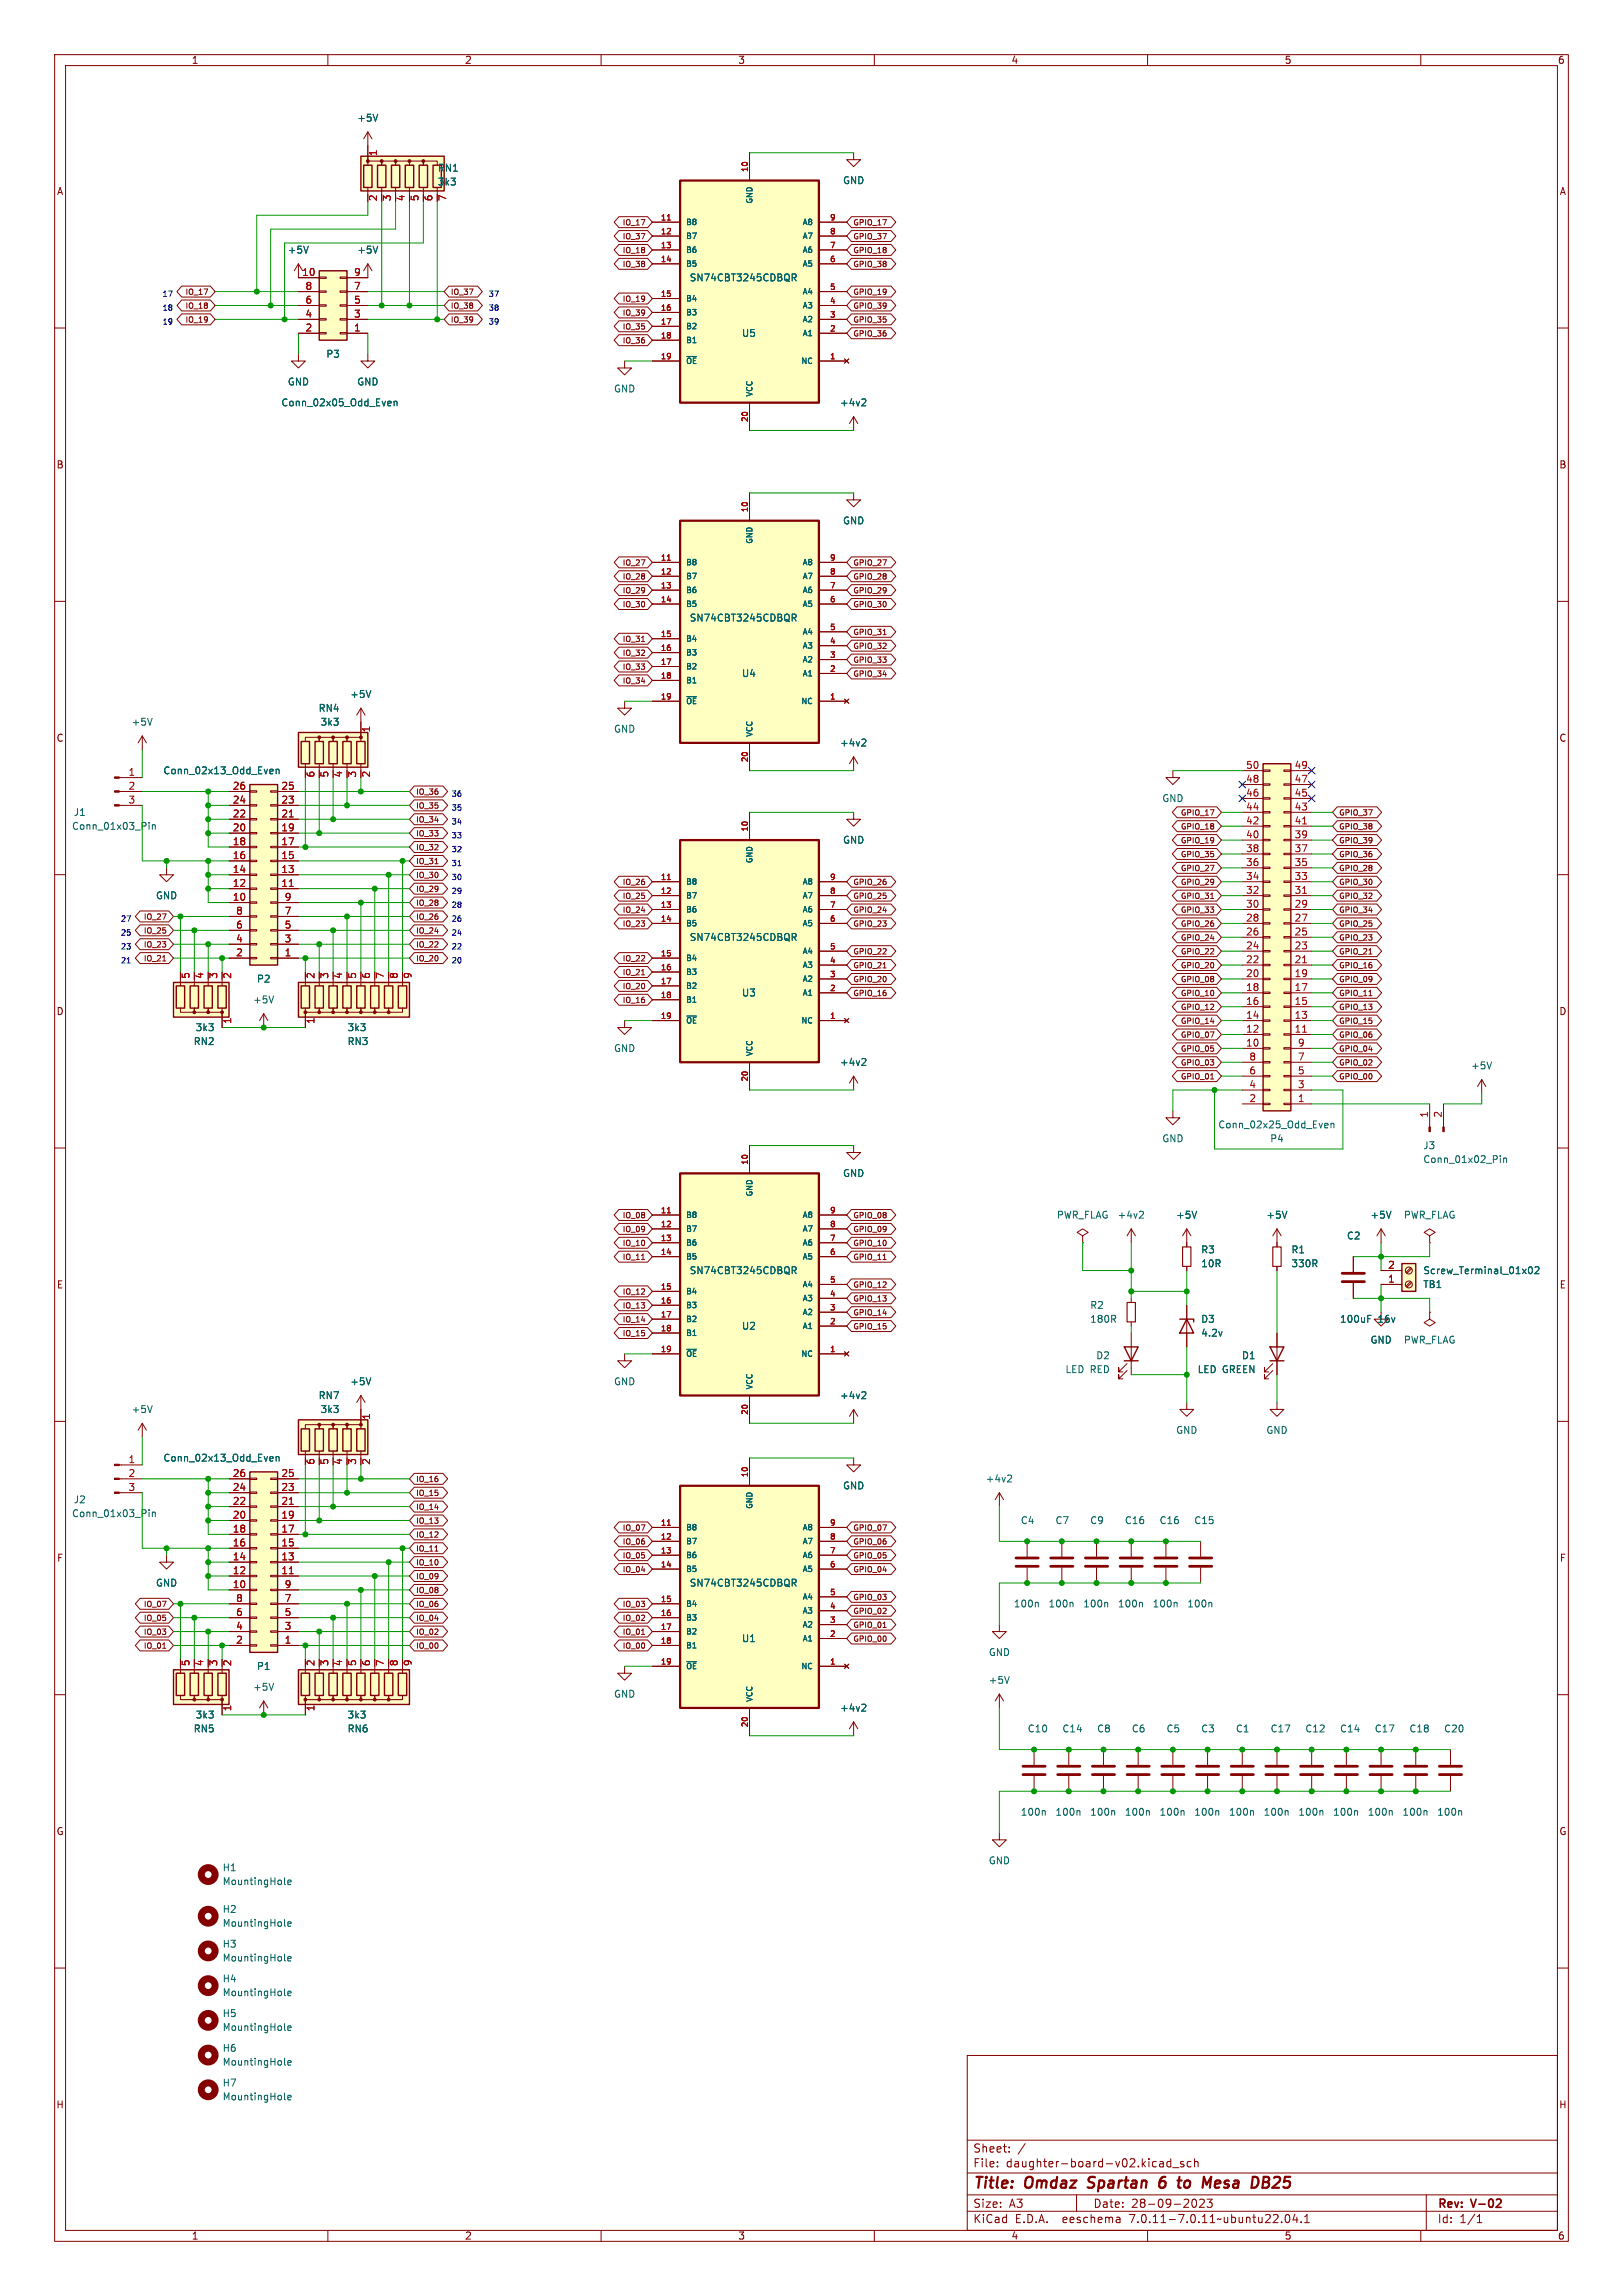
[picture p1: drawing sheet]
<svg xmlns="http://www.w3.org/2000/svg" width="297mm" height="420mm" viewBox="0 0 297 420" stroke-linecap="round" stroke-linejoin="round" font-family="sans-serif">
<defs><g id="words">
<g font-size="2.8" fill="#840000">
<text x="178" y="400.9">Title:</text>
<text x="187.7" y="400.9">Omdaz</text>
<text x="200" y="400.9">Spartan</text>
<text x="213.8" y="400.9">6</text>
<text x="218.1" y="400.9">to</text>
<text x="223.3" y="400.9">Mesa</text>
<text x="233.1" y="400.9">DB25</text>
</g>
<g font-size="2.1" fill="#840000">
<text x="178" y="394">Sheet:</text>
<text x="178" y="396.7">File:</text>
<text x="184.1" y="396.7">daughter-board-v02.kicad_sch</text>
<text x="178" y="406.9">KiCad</text>
<text x="178" y="404.1">Size:</text>
<text x="184.7" y="404.1">A3</text>
<text x="185.7" y="406.9">E.D.A.</text>
<text x="194.6" y="406.9">eeschema</text>
<text x="200" y="404.1">Date:</text>
<text x="207" y="406.9">7.0.11-7.0.11~ubuntu22.04.1</text>
<text x="207" y="404.1">28-09-2023</text>
<text x="263" y="404.3">Rev:</text>
<text x="263" y="406.9">Id:</text>
<text x="267.1" y="406.9">1/1</text>
<text x="269.4" y="404.3">V-02</text>
</g>
<g font-size="1.8" fill="#840000">
<text x="35" y="11.9">1</text>
<text x="85" y="11.9">2</text>
<text x="135" y="11.9">3</text>
<text x="185" y="11.9">4</text>
<text x="235" y="11.9">5</text>
<text x="285" y="11.9">6</text>
<text x="10.3" y="35.9">A</text>
<text x="285.3" y="35.9">A</text>
<text x="69.3" y="36.9" transform="rotate(-90 69.3 36.9)">2</text>
<text x="71.8" y="36.9" transform="rotate(-90 71.8 36.9)">3</text>
<text x="74.4" y="36.9" transform="rotate(-90 74.4 36.9)">4</text>
<text x="76.9" y="36.9" transform="rotate(-90 76.9 36.9)">5</text>
<text x="79.5" y="36.9" transform="rotate(-90 79.5 36.9)">6</text>
<text x="10.3" y="85.9">B</text>
<text x="285.3" y="85.9">B</text>
<text x="10.3" y="135.9">C</text>
<text x="285.3" y="135.9">C</text>
<text x="57.9" y="179.1" transform="rotate(-90 57.9 179.1)">2</text>
<text x="60.4" y="179.1" transform="rotate(-90 60.4 179.1)">3</text>
<text x="62.9" y="179.1" transform="rotate(-90 62.9 179.1)">4</text>
<text x="65.5" y="179.1" transform="rotate(-90 65.5 179.1)">5</text>
<text x="68" y="179.1" transform="rotate(-90 68 179.1)">6</text>
<text x="70.6" y="179.1" transform="rotate(-90 70.6 179.1)">7</text>
<text x="73.1" y="179.1" transform="rotate(-90 73.1 179.1)">8</text>
<text x="10.3" y="185.9">D</text>
<text x="285.3" y="185.9">D</text>
<text x="10.3" y="235.9">E</text>
<text x="285.3" y="235.9">E</text>
<text x="10.3" y="285.9">F</text>
<text x="285.3" y="285.9">F</text>
<text x="57.9" y="304.9" transform="rotate(-90 57.9 304.9)">2</text>
<text x="60.4" y="304.9" transform="rotate(-90 60.4 304.9)">3</text>
<text x="62.9" y="304.9" transform="rotate(-90 62.9 304.9)">4</text>
<text x="65.5" y="304.9" transform="rotate(-90 65.5 304.9)">5</text>
<text x="68" y="304.9" transform="rotate(-90 68 304.9)">6</text>
<text x="70.6" y="304.9" transform="rotate(-90 70.6 304.9)">7</text>
<text x="73.1" y="304.9" transform="rotate(-90 73.1 304.9)">8</text>
<text x="10.3" y="335.9">G</text>
<text x="285.3" y="335.9">G</text>
<text x="10.2" y="385.9">H</text>
<text x="285.2" y="385.9">H</text>
<text x="35" y="409.9">1</text>
<text x="85" y="409.9">2</text>
<text x="135" y="409.9">3</text>
<text x="185" y="409.9">4</text>
<text x="235" y="409.9">5</text>
<text x="285" y="409.9">6</text>
</g>
<g font-size="1.8" fill="#006464">
<text x="65.3" y="22.5">+5V</text>
<text x="80" y="34.1">3k3</text>
<text x="80" y="31.6">RN1</text>
<text x="154.2" y="33.9">GND</text>
<text x="52.6" y="46.6">+5V</text>
<text x="65.3" y="46.6">+5V</text>
<text x="126.1" y="51.7">SN74CBT3245CDBQR</text>
<text x="59.6" y="65.6">P3</text>
<text x="135.7" y="61.8">U5</text>
<text x="52.6" y="70.7">GND</text>
<text x="65.3" y="70.7">GND</text>
<text x="112.3" y="72">GND</text>
<text x="51.4" y="74.5">Conn_02x05_Odd_Even</text>
<text x="153.6" y="74.5">+4v2</text>
<text x="154.2" y="96.1">GND</text>
<text x="126.1" y="113.9">SN74CBT3245CDBQR</text>
<text x="135.7" y="124.1">U4</text>
<text x="58.2" y="130.4">RN4</text>
<text x="64" y="127.9">+5V</text>
<text x="24" y="132.9">+5V</text>
<text x="58.6" y="132.9">3k3</text>
<text x="112.3" y="134.2">GND</text>
<text x="153.6" y="136.8">+4v2</text>
<text x="29.8" y="141.8">Conn_02x13_Odd_Even</text>
<text x="13.4" y="149.5">J1</text>
<text x="212.6" y="146.9">GND</text>
<text x="13.1" y="152">Conn_01x03_Pin</text>
<text x="154.2" y="154.5">GND</text>
<text x="28.4" y="164.7">GND</text>
<text x="126.1" y="172.3">SN74CBT3245CDBQR</text>
<text x="46.9" y="179.9">P2</text>
<text x="46.2" y="183.7">+5V</text>
<text x="135.7" y="182.5">U3</text>
<text x="35.3" y="191.4">RN2</text>
<text x="35.7" y="188.8">3k3</text>
<text x="63.5" y="188.8">3k3</text>
<text x="63.5" y="191.4">RN3</text>
<text x="112.3" y="192.6">GND</text>
<text x="153.6" y="195.2">+4v2</text>
<text x="269.1" y="195.8">+5V</text>
<text x="212.6" y="209.1">GND</text>
<text x="222.8" y="206.6">Conn_02x25_Odd_Even</text>
<text x="232.3" y="209.1">P4</text>
<text x="154.2" y="215.5">GND</text>
<text x="260.4" y="210.4">J3</text>
<text x="260.4" y="213">Conn_01x02_Pin</text>
<text x="193.3" y="223.1">PWR_FLAG</text>
<text x="204.4" y="223.1">+4v2</text>
<text x="215.1" y="223.1">+5V</text>
<text x="231.6" y="223.1">+5V</text>
<text x="246.4" y="226.9">C2</text>
<text x="250.7" y="223.1">+5V</text>
<text x="256.8" y="223.1">PWR_FLAG</text>
<text x="126.1" y="233.3">SN74CBT3245CDBQR</text>
<text x="219.7" y="229.5">R3</text>
<text x="219.7" y="232">10R</text>
<text x="236.2" y="229.5">R1</text>
<text x="236.2" y="232">330R</text>
<text x="260.4" y="233.3">Screw_Terminal_01x02</text>
<text x="199.4" y="239.6">R2</text>
<text x="260.4" y="235.8">TB1</text>
<text x="135.7" y="243.4">U2</text>
<text x="199.4" y="242.2">180R</text>
<text x="219.7" y="242.2">D3</text>
<text x="219.7" y="244.7">4.2v</text>
<text x="245.1" y="242.2">100uF</text>
<text x="250.7" y="246">GND</text>
<text x="252.2" y="242.2">16v</text>
<text x="256.8" y="246">PWR_FLAG</text>
<text x="194.9" y="251.4">LED RED</text>
<text x="200.5" y="248.8">D2</text>
<text x="219.1" y="251.4">LED GREEN</text>
<text x="227.2" y="248.8">D1</text>
<text x="58.2" y="256.1">RN7</text>
<text x="64" y="253.6">+5V</text>
<text x="112.3" y="253.6">GND</text>
<text x="153.6" y="256.1">+4v2</text>
<text x="24" y="258.7">+5V</text>
<text x="58.6" y="258.7">3k3</text>
<text x="215.1" y="262.5">GND</text>
<text x="231.6" y="262.5">GND</text>
<text x="29.8" y="267.6">Conn_02x13_Odd_Even</text>
<text x="13.4" y="275.2">J2</text>
<text x="154.2" y="272.6">GND</text>
<text x="180.3" y="271.4">+4v2</text>
<text x="13.1" y="277.7">Conn_01x03_Pin</text>
<text x="186.7" y="279">C4</text>
<text x="193" y="279">C7</text>
<text x="199.4" y="279">C9</text>
<text x="205.7" y="279">C16</text>
<text x="212.1" y="279">C16</text>
<text x="218.4" y="279">C15</text>
<text x="28.4" y="290.4">GND</text>
<text x="126.1" y="290.4">SN74CBT3245CDBQR</text>
<text x="185.4" y="294.2">100n</text>
<text x="191.8" y="294.2">100n</text>
<text x="198.1" y="294.2">100n</text>
<text x="204.5" y="294.2">100n</text>
<text x="210.8" y="294.2">100n</text>
<text x="217.2" y="294.2">100n</text>
<text x="46.9" y="305.7">P1</text>
<text x="135.7" y="300.6">U1</text>
<text x="180.8" y="303.1">GND</text>
<text x="46.2" y="309.5">+5V</text>
<text x="112.3" y="310.7">GND</text>
<text x="180.8" y="308.2">+5V</text>
<text x="35.3" y="317.1">RN5</text>
<text x="35.7" y="314.6">3k3</text>
<text x="63.5" y="314.6">3k3</text>
<text x="63.5" y="317.1">RN6</text>
<text x="153.6" y="313.3">+4v2</text>
<text x="188" y="317.1">C10</text>
<text x="194.3" y="317.1">C14</text>
<text x="200.7" y="317.1">C8</text>
<text x="207" y="317.1">C6</text>
<text x="213.4" y="317.1">C5</text>
<text x="219.7" y="317.1">C3</text>
<text x="226.1" y="317.1">C1</text>
<text x="232.4" y="317.1">C17</text>
<text x="238.8" y="317.1">C12</text>
<text x="245.1" y="317.1">C14</text>
<text x="251.5" y="317.1">C17</text>
<text x="257.8" y="317.1">C18</text>
<text x="264.2" y="317.1">C20</text>
<text x="186.7" y="332.3">100n</text>
<text x="193" y="332.3">100n</text>
<text x="199.4" y="332.3">100n</text>
<text x="205.7" y="332.3">100n</text>
<text x="212.1" y="332.3">100n</text>
<text x="218.4" y="332.3">100n</text>
<text x="224.8" y="332.3">100n</text>
<text x="231.1" y="332.3">100n</text>
<text x="237.5" y="332.3">100n</text>
<text x="243.8" y="332.3">100n</text>
<text x="250.2" y="332.3">100n</text>
<text x="256.6" y="332.3">100n</text>
<text x="262.9" y="332.3">100n</text>
<text x="180.8" y="341.2">GND</text>
<text x="40.6" y="342.5">H1</text>
<text x="40.6" y="345">MountingHole</text>
<text x="40.6" y="350.1">H2</text>
<text x="40.6" y="352.7">MountingHole</text>
<text x="40.6" y="356.5">H3</text>
<text x="40.6" y="359">MountingHole</text>
<text x="40.6" y="362.8">H4</text>
<text x="40.6" y="365.4">MountingHole</text>
<text x="40.6" y="369.2">H5</text>
<text x="40.6" y="371.7">MountingHole</text>
<text x="40.6" y="375.5">H6</text>
<text x="40.6" y="381.9">H7</text>
<text x="40.6" y="378.1">MountingHole</text>
<text x="40.6" y="384.4">MountingHole</text>
</g>
<g font-size="1.8" fill="#a90000">
<text x="69.3" y="28.6" transform="rotate(-90 69.3 28.6)">1</text>
<text x="82" y="36.9" transform="rotate(-90 82 36.9)">7</text>
<text x="55.2" y="50.5">10</text>
<text x="55.8" y="53.1">8</text>
<text x="64.7" y="53.1">7</text>
<text x="64.7" y="50.5">9</text>
<text x="55.8" y="58.2">4</text>
<text x="55.8" y="55.6">6</text>
<text x="64.7" y="58.2">3</text>
<text x="64.7" y="55.6">5</text>
<text x="55.8" y="60.7">2</text>
<text x="64.7" y="60.7">1</text>
<text x="68" y="134.1" transform="rotate(-90 68 134.1)">1</text>
<text x="23.4" y="142">1</text>
<text x="57.9" y="142.3" transform="rotate(-90 57.9 142.3)">6</text>
<text x="60.4" y="142.3" transform="rotate(-90 60.4 142.3)">5</text>
<text x="62.9" y="142.3" transform="rotate(-90 62.9 142.3)">4</text>
<text x="65.5" y="142.3" transform="rotate(-90 65.5 142.3)">3</text>
<text x="68" y="142.3" transform="rotate(-90 68 142.3)">2</text>
<text x="227.9" y="143.3">48</text>
<text x="227.9" y="140.7">50</text>
<text x="236.8" y="143.3">47</text>
<text x="236.8" y="140.7">49</text>
<text x="23.4" y="144.5">2</text>
<text x="23.4" y="147.1">3</text>
<text x="42.5" y="149.6">22</text>
<text x="42.5" y="147.1">24</text>
<text x="42.5" y="144.5">26</text>
<text x="51.4" y="149.6">21</text>
<text x="51.4" y="147.1">23</text>
<text x="51.4" y="144.5">25</text>
<text x="227.9" y="148.3">44</text>
<text x="227.9" y="145.8">46</text>
<text x="236.8" y="148.3">43</text>
<text x="236.8" y="145.8">45</text>
<text x="42.5" y="154.7">18</text>
<text x="42.5" y="152.1">20</text>
<text x="51.4" y="154.7">17</text>
<text x="51.4" y="152.1">19</text>
<text x="227.9" y="156">38</text>
<text x="227.9" y="153.4">40</text>
<text x="227.9" y="150.9">42</text>
<text x="236.8" y="156">37</text>
<text x="236.8" y="153.4">39</text>
<text x="236.8" y="150.9">41</text>
<text x="42.5" y="159.8">14</text>
<text x="42.5" y="157.2">16</text>
<text x="51.4" y="159.8">13</text>
<text x="51.4" y="157.2">15</text>
<text x="227.9" y="161">34</text>
<text x="227.9" y="158.5">36</text>
<text x="236.8" y="161">33</text>
<text x="236.8" y="158.5">35</text>
<text x="42.5" y="164.8">10</text>
<text x="42.5" y="162.3">12</text>
<text x="43.1" y="167.4">8</text>
<text x="51.4" y="162.3">11</text>
<text x="52" y="167.4">7</text>
<text x="52" y="164.8">9</text>
<text x="227.9" y="166.1">30</text>
<text x="227.9" y="163.6">32</text>
<text x="236.8" y="166.1">29</text>
<text x="236.8" y="163.6">31</text>
<text x="43.1" y="172.5">4</text>
<text x="43.1" y="169.9">6</text>
<text x="52" y="172.5">3</text>
<text x="52" y="169.9">5</text>
<text x="227.9" y="173.7">24</text>
<text x="227.9" y="171.2">26</text>
<text x="227.9" y="168.7">28</text>
<text x="236.8" y="173.7">23</text>
<text x="236.8" y="171.2">25</text>
<text x="236.8" y="168.7">27</text>
<text x="35" y="179.1" transform="rotate(-90 35 179.1)">5</text>
<text x="37.5" y="179.1" transform="rotate(-90 37.5 179.1)">4</text>
<text x="40.1" y="179.1" transform="rotate(-90 40.1 179.1)">3</text>
<text x="42.6" y="179.1" transform="rotate(-90 42.6 179.1)">2</text>
<text x="43.1" y="175">2</text>
<text x="52" y="175">1</text>
<text x="75.6" y="179.1" transform="rotate(-90 75.6 179.1)">9</text>
<text x="227.9" y="178.8">20</text>
<text x="227.9" y="176.3">22</text>
<text x="236.8" y="178.8">19</text>
<text x="236.8" y="176.3">21</text>
<text x="227.9" y="183.9">16</text>
<text x="227.9" y="181.4">18</text>
<text x="236.8" y="183.9">15</text>
<text x="236.8" y="181.4">17</text>
<text x="42.6" y="187.4" transform="rotate(-90 42.6 187.4)">1</text>
<text x="57.9" y="187.4" transform="rotate(-90 57.9 187.4)">1</text>
<text x="227.9" y="191.5">10</text>
<text x="227.9" y="189">12</text>
<text x="227.9" y="186.4">14</text>
<text x="236.8" y="189">11</text>
<text x="236.8" y="186.4">13</text>
<text x="237.4" y="191.5">9</text>
<text x="228.5" y="196.6">6</text>
<text x="228.5" y="194.1">8</text>
<text x="237.4" y="196.6">5</text>
<text x="237.4" y="194.1">7</text>
<text x="228.5" y="201.7">2</text>
<text x="228.5" y="199.1">4</text>
<text x="237.4" y="201.7">1</text>
<text x="237.4" y="199.1">3</text>
<text x="261.4" y="204.5" transform="rotate(-90 261.4 204.5)">1</text>
<text x="263.9" y="204.5" transform="rotate(-90 263.9 204.5)">2</text>
<text x="253.9" y="232.2">2</text>
<text x="253.9" y="234.7">1</text>
<text x="68" y="259.8" transform="rotate(-90 68 259.8)">1</text>
<text x="23.4" y="267.7">1</text>
<text x="57.9" y="268" transform="rotate(-90 57.9 268)">6</text>
<text x="60.4" y="268" transform="rotate(-90 60.4 268)">5</text>
<text x="62.9" y="268" transform="rotate(-90 62.9 268)">4</text>
<text x="65.5" y="268" transform="rotate(-90 65.5 268)">3</text>
<text x="68" y="268" transform="rotate(-90 68 268)">2</text>
<text x="23.4" y="270.3">2</text>
<text x="23.4" y="272.8">3</text>
<text x="42.5" y="275.3">22</text>
<text x="42.5" y="272.8">24</text>
<text x="42.5" y="270.3">26</text>
<text x="51.4" y="275.3">21</text>
<text x="51.4" y="272.8">23</text>
<text x="51.4" y="270.3">25</text>
<text x="42.5" y="280.4">18</text>
<text x="42.5" y="277.9">20</text>
<text x="51.4" y="280.4">17</text>
<text x="51.4" y="277.9">19</text>
<text x="42.5" y="285.5">14</text>
<text x="42.5" y="283">16</text>
<text x="51.4" y="285.5">13</text>
<text x="51.4" y="283">15</text>
<text x="42.5" y="290.6">10</text>
<text x="42.5" y="288">12</text>
<text x="43.1" y="293.1">8</text>
<text x="51.4" y="288">11</text>
<text x="52" y="293.1">7</text>
<text x="52" y="290.6">9</text>
<text x="43.1" y="298.2">4</text>
<text x="43.1" y="295.7">6</text>
<text x="52" y="298.2">3</text>
<text x="52" y="295.7">5</text>
<text x="35" y="304.9" transform="rotate(-90 35 304.9)">5</text>
<text x="37.5" y="304.9" transform="rotate(-90 37.5 304.9)">4</text>
<text x="40.1" y="304.9" transform="rotate(-90 40.1 304.9)">3</text>
<text x="42.6" y="304.9" transform="rotate(-90 42.6 304.9)">2</text>
<text x="43.1" y="300.7">2</text>
<text x="52" y="300.7">1</text>
<text x="75.6" y="304.9" transform="rotate(-90 75.6 304.9)">9</text>
<text x="42.6" y="313.1" transform="rotate(-90 42.6 313.1)">1</text>
<text x="57.9" y="313.1" transform="rotate(-90 57.9 313.1)">1</text>
</g>
<g font-size="1.4" fill="#a90000">
<text x="136.9" y="31.6" transform="rotate(-90 136.9 31.6)">10</text>
<text x="120.8" y="40.4">11</text>
<text x="151.8" y="40.4">9</text>
<text x="120.8" y="42.9">12</text>
<text x="120.8" y="45.5">13</text>
<text x="151.8" y="45.5">7</text>
<text x="151.8" y="42.9">8</text>
<text x="120.8" y="48">14</text>
<text x="151.8" y="53.1">5</text>
<text x="151.8" y="48">6</text>
<text x="120.8" y="54.4">15</text>
<text x="120.8" y="56.9">16</text>
<text x="120.8" y="59.4">17</text>
<text x="151.8" y="58.2">3</text>
<text x="151.8" y="55.6">4</text>
<text x="120.8" y="62">18</text>
<text x="120.8" y="65.8">19</text>
<text x="151.8" y="60.7">2</text>
<text x="151.8" y="65.8">1</text>
<text x="136.9" y="77.3" transform="rotate(-90 136.9 77.3)">20</text>
<text x="136.9" y="93.8" transform="rotate(-90 136.9 93.8)">10</text>
<text x="120.8" y="102.6">11</text>
<text x="120.8" y="105.2">12</text>
<text x="120.8" y="107.7">13</text>
<text x="151.8" y="107.7">7</text>
<text x="151.8" y="105.2">8</text>
<text x="151.8" y="102.6">9</text>
<text x="120.8" y="110.2">14</text>
<text x="151.8" y="110.2">6</text>
<text x="120.8" y="116.6">15</text>
<text x="120.8" y="119.1">16</text>
<text x="151.8" y="117.9">4</text>
<text x="151.8" y="115.3">5</text>
<text x="120.8" y="121.7">17</text>
<text x="120.8" y="124.2">18</text>
<text x="151.8" y="122.9">2</text>
<text x="151.8" y="120.4">3</text>
<text x="120.8" y="128">19</text>
<text x="151.8" y="128">1</text>
<text x="136.9" y="139.5" transform="rotate(-90 136.9 139.5)">20</text>
<text x="136.9" y="152.2" transform="rotate(-90 136.9 152.2)">10</text>
<text x="120.8" y="161">11</text>
<text x="151.8" y="161">9</text>
<text x="120.8" y="163.6">12</text>
<text x="120.8" y="166.1">13</text>
<text x="151.8" y="166.1">7</text>
<text x="151.8" y="163.6">8</text>
<text x="120.8" y="168.7">14</text>
<text x="151.8" y="173.7">5</text>
<text x="151.8" y="168.7">6</text>
<text x="120.8" y="175">15</text>
<text x="120.8" y="177.5">16</text>
<text x="151.8" y="178.8">3</text>
<text x="151.8" y="176.3">4</text>
<text x="120.8" y="180.1">17</text>
<text x="120.8" y="182.6">18</text>
<text x="151.8" y="181.4">2</text>
<text x="120.8" y="186.4">19</text>
<text x="151.8" y="186.4">1</text>
<text x="136.9" y="197.9" transform="rotate(-90 136.9 197.9)">20</text>
<text x="136.9" y="213.2" transform="rotate(-90 136.9 213.2)">10</text>
<text x="120.8" y="222">11</text>
<text x="151.8" y="222">9</text>
<text x="120.8" y="224.5">12</text>
<text x="120.8" y="227.1">13</text>
<text x="151.8" y="227.1">7</text>
<text x="151.8" y="224.5">8</text>
<text x="120.8" y="229.6">14</text>
<text x="151.8" y="229.6">6</text>
<text x="120.8" y="236">15</text>
<text x="120.8" y="238.5">16</text>
<text x="151.8" y="239.8">3</text>
<text x="151.8" y="237.2">4</text>
<text x="151.8" y="234.7">5</text>
<text x="120.8" y="241">17</text>
<text x="120.8" y="243.6">18</text>
<text x="151.8" y="242.3">2</text>
<text x="120.8" y="247.4">19</text>
<text x="151.8" y="247.4">1</text>
<text x="136.9" y="258.9" transform="rotate(-90 136.9 258.9)">20</text>
<text x="136.9" y="270.3" transform="rotate(-90 136.9 270.3)">10</text>
<text x="120.8" y="279.1">11</text>
<text x="120.8" y="281.7">12</text>
<text x="151.8" y="281.7">8</text>
<text x="151.8" y="279.1">9</text>
<text x="120.8" y="284.2">13</text>
<text x="120.8" y="286.8">14</text>
<text x="151.8" y="286.8">6</text>
<text x="151.8" y="284.2">7</text>
<text x="120.8" y="293.1">15</text>
<text x="151.8" y="291.8">5</text>
<text x="120.8" y="295.7">16</text>
<text x="120.8" y="298.2">17</text>
<text x="151.8" y="299.5">2</text>
<text x="151.8" y="296.9">3</text>
<text x="151.8" y="294.4">4</text>
<text x="120.8" y="300.7">18</text>
<text x="120.8" y="304.5">19</text>
<text x="151.8" y="304.5">1</text>
<text x="136.9" y="316.1" transform="rotate(-90 136.9 316.1)">20</text>
</g>
<g font-size="1.4" fill="#840000">
<text x="113.8" y="41.4">IO_17</text>
<text x="156.1" y="41.4">GPIO_17</text>
<text x="113.8" y="46.5">IO_18</text>
<text x="113.8" y="44">IO_37</text>
<text x="156.1" y="44">GPIO_37</text>
<text x="156.1" y="46.5">GPIO_18</text>
<text x="113.8" y="49.1">IO_38</text>
<text x="156.1" y="49.1">GPIO_38</text>
<text x="33.8" y="56.7">IO_18</text>
<text x="33.8" y="59.2">IO_19</text>
<text x="33.8" y="54.1">IO_17</text>
<text x="82.4" y="56.7">IO_38</text>
<text x="82.4" y="54.1">IO_37</text>
<text x="82.4" y="59.2">IO_39</text>
<text x="113.8" y="55.4">IO_19</text>
<text x="113.8" y="58">IO_39</text>
<text x="156.1" y="54.1">GPIO_19</text>
<text x="156.1" y="59.2">GPIO_35</text>
<text x="156.1" y="56.7">GPIO_39</text>
<text x="113.8" y="60.5">IO_35</text>
<text x="113.8" y="63">IO_36</text>
<text x="156.1" y="61.8">GPIO_36</text>
<text x="113.8" y="103.7">IO_27</text>
<text x="113.8" y="106.2">IO_28</text>
<text x="156.1" y="103.7">GPIO_27</text>
<text x="156.1" y="106.2">GPIO_28</text>
<text x="113.8" y="111.3">IO_30</text>
<text x="113.8" y="108.8">IO_29</text>
<text x="156.1" y="108.8">GPIO_29</text>
<text x="156.1" y="111.3">GPIO_30</text>
<text x="113.8" y="117.6">IO_31</text>
<text x="156.1" y="116.4">GPIO_31</text>
<text x="156.1" y="118.9">GPIO_32</text>
<text x="113.8" y="120.2">IO_32</text>
<text x="113.8" y="122.7">IO_33</text>
<text x="113.8" y="125.3">IO_34</text>
<text x="156.1" y="124">GPIO_34</text>
<text x="156.1" y="121.5">GPIO_33</text>
<text x="76.1" y="148.1">IO_35</text>
<text x="76.1" y="145.6">IO_36</text>
<text x="215.9" y="149.4">GPIO_17</text>
<text x="245" y="149.4">GPIO_37</text>
<text x="76.1" y="155.7">IO_32</text>
<text x="76.1" y="150.7">IO_34</text>
<text x="76.1" y="153.2">IO_33</text>
<text x="215.9" y="151.9">GPIO_18</text>
<text x="215.9" y="154.5">GPIO_19</text>
<text x="245" y="154.5">GPIO_39</text>
<text x="245" y="151.9">GPIO_38</text>
<text x="76.1" y="158.3">IO_31</text>
<text x="76.1" y="160.8">IO_30</text>
<text x="215.9" y="157">GPIO_35</text>
<text x="215.9" y="159.6">GPIO_27</text>
<text x="245" y="157">GPIO_36</text>
<text x="245" y="159.6">GPIO_28</text>
<text x="76.1" y="163.4">IO_29</text>
<text x="76.1" y="165.9">IO_28</text>
<text x="113.8" y="167.2">IO_24</text>
<text x="113.8" y="164.6">IO_25</text>
<text x="113.8" y="162.1">IO_26</text>
<text x="156.1" y="167.2">GPIO_24</text>
<text x="156.1" y="164.6">GPIO_25</text>
<text x="156.1" y="162.1">GPIO_26</text>
<text x="215.9" y="164.6">GPIO_31</text>
<text x="215.9" y="162.1">GPIO_29</text>
<text x="215.9" y="167.2">GPIO_33</text>
<text x="245" y="162.1">GPIO_30</text>
<text x="245" y="167.2">GPIO_34</text>
<text x="245" y="164.6">GPIO_32</text>
<text x="26.2" y="168.4">IO_27</text>
<text x="26.2" y="171">IO_25</text>
<text x="26.2" y="173.5">IO_23</text>
<text x="76.1" y="168.4">IO_26</text>
<text x="76.1" y="171">IO_24</text>
<text x="76.1" y="173.5">IO_22</text>
<text x="113.8" y="169.7">IO_23</text>
<text x="156.1" y="169.7">GPIO_23</text>
<text x="215.9" y="169.7">GPIO_26</text>
<text x="215.9" y="172.3">GPIO_24</text>
<text x="245" y="172.3">GPIO_23</text>
<text x="245" y="169.7">GPIO_25</text>
<text x="26.2" y="176.1">IO_21</text>
<text x="76.1" y="176.1">IO_20</text>
<text x="113.8" y="176.1">IO_22</text>
<text x="113.8" y="178.6">IO_21</text>
<text x="156.1" y="174.8">GPIO_22</text>
<text x="156.1" y="179.9">GPIO_20</text>
<text x="156.1" y="177.3">GPIO_21</text>
<text x="215.9" y="174.8">GPIO_22</text>
<text x="215.9" y="179.9">GPIO_08</text>
<text x="215.9" y="177.3">GPIO_20</text>
<text x="245" y="177.3">GPIO_16</text>
<text x="245" y="179.9">GPIO_09</text>
<text x="245" y="174.8">GPIO_21</text>
<text x="113.8" y="181.1">IO_20</text>
<text x="113.8" y="183.7">IO_16</text>
<text x="156.1" y="182.4">GPIO_16</text>
<text x="215.9" y="185">GPIO_12</text>
<text x="215.9" y="182.4">GPIO_10</text>
<text x="245" y="185">GPIO_13</text>
<text x="245" y="182.4">GPIO_11</text>
<text x="215.9" y="187.5">GPIO_14</text>
<text x="215.9" y="190">GPIO_07</text>
<text x="245" y="190">GPIO_06</text>
<text x="245" y="187.5">GPIO_15</text>
<text x="215.9" y="192.6">GPIO_05</text>
<text x="215.9" y="197.7">GPIO_01</text>
<text x="215.9" y="195.1">GPIO_03</text>
<text x="245" y="192.6">GPIO_04</text>
<text x="245" y="195.1">GPIO_02</text>
<text x="245" y="197.7">GPIO_00</text>
<text x="113.8" y="225.6">IO_09</text>
<text x="113.8" y="223.1">IO_08</text>
<text x="156.1" y="225.6">GPIO_09</text>
<text x="156.1" y="223.1">GPIO_08</text>
<text x="113.8" y="230.7">IO_11</text>
<text x="113.8" y="228.1">IO_10</text>
<text x="156.1" y="228.1">GPIO_10</text>
<text x="156.1" y="230.7">GPIO_11</text>
<text x="113.8" y="239.6">IO_13</text>
<text x="113.8" y="237">IO_12</text>
<text x="156.1" y="238.3">GPIO_13</text>
<text x="156.1" y="235.8">GPIO_12</text>
<text x="113.8" y="244.6">IO_15</text>
<text x="113.8" y="242.1">IO_14</text>
<text x="156.1" y="240.8">GPIO_14</text>
<text x="156.1" y="243.4">GPIO_15</text>
<text x="76.1" y="271.3">IO_16</text>
<text x="76.1" y="273.9">IO_15</text>
<text x="76.1" y="278.9">IO_13</text>
<text x="76.1" y="281.5">IO_12</text>
<text x="76.1" y="276.4">IO_14</text>
<text x="113.8" y="280.2">IO_07</text>
<text x="156.1" y="280.2">GPIO_07</text>
<text x="76.1" y="286.6">IO_10</text>
<text x="76.1" y="284">IO_11</text>
<text x="113.8" y="282.7">IO_06</text>
<text x="113.8" y="287.8">IO_04</text>
<text x="113.8" y="285.3">IO_05</text>
<text x="156.1" y="287.8">GPIO_04</text>
<text x="156.1" y="285.3">GPIO_05</text>
<text x="156.1" y="282.7">GPIO_06</text>
<text x="76.1" y="291.6">IO_08</text>
<text x="76.1" y="289.1">IO_09</text>
<text x="156.1" y="292.9">GPIO_03</text>
<text x="26.2" y="299.3">IO_03</text>
<text x="26.2" y="296.7">IO_05</text>
<text x="26.2" y="294.2">IO_07</text>
<text x="76.1" y="299.3">IO_02</text>
<text x="76.1" y="296.7">IO_04</text>
<text x="76.1" y="294.2">IO_06</text>
<text x="113.8" y="294.2">IO_03</text>
<text x="113.8" y="299.3">IO_01</text>
<text x="113.8" y="296.7">IO_02</text>
<text x="156.1" y="295.4">GPIO_02</text>
<text x="156.1" y="298">GPIO_01</text>
<text x="26.2" y="301.8">IO_01</text>
<text x="76.1" y="301.8">IO_00</text>
<text x="113.8" y="301.8">IO_00</text>
<text x="156.1" y="300.5">GPIO_00</text>
</g>
<g font-size="1.4" fill="#006464">
<text x="125.5" y="41.4">B8</text>
<text x="137.9" y="37.4" transform="rotate(-90 137.9 37.4)">GND</text>
<text x="146.8" y="41.4">A8</text>
<text x="125.5" y="43.9">B7</text>
<text x="125.5" y="46.5">B6</text>
<text x="146.8" y="46.5">A6</text>
<text x="146.8" y="43.9">A7</text>
<text x="125.5" y="49">B5</text>
<text x="146.8" y="49">A5</text>
<text x="125.5" y="55.3">B4</text>
<text x="125.5" y="57.9">B3</text>
<text x="146.8" y="59.2">A2</text>
<text x="146.8" y="56.6">A3</text>
<text x="146.8" y="54.1">A4</text>
<text x="125.5" y="60.4">B2</text>
<text x="125.5" y="63">B1</text>
<text x="146.8" y="61.7">A1</text>
<text x="125.5" y="66.8">~{OE}</text>
<text x="146.5" y="66.8">NC</text>
<text x="137.9" y="72.6" transform="rotate(-90 137.9 72.6)">VCC</text>
<text x="137.9" y="99.6" transform="rotate(-90 137.9 99.6)">GND</text>
<text x="125.5" y="103.6">B8</text>
<text x="125.5" y="106.1">B7</text>
<text x="146.8" y="106.1">A7</text>
<text x="146.8" y="103.6">A8</text>
<text x="125.5" y="108.7">B6</text>
<text x="125.5" y="111.2">B5</text>
<text x="146.8" y="111.2">A5</text>
<text x="146.8" y="108.7">A6</text>
<text x="125.5" y="117.6">B4</text>
<text x="146.8" y="118.8">A3</text>
<text x="146.8" y="116.3">A4</text>
<text x="125.5" y="120.1">B3</text>
<text x="125.5" y="122.7">B2</text>
<text x="125.5" y="125.2">B1</text>
<text x="146.8" y="123.9">A1</text>
<text x="146.8" y="121.4">A2</text>
<text x="125.5" y="129">~{OE}</text>
<text x="146.5" y="129">NC</text>
<text x="137.9" y="134.9" transform="rotate(-90 137.9 134.9)">VCC</text>
<text x="137.9" y="158" transform="rotate(-90 137.9 158)">GND</text>
<text x="125.5" y="162">B8</text>
<text x="125.5" y="164.6">B7</text>
<text x="125.5" y="167.1">B6</text>
<text x="146.8" y="167.1">A6</text>
<text x="146.8" y="164.6">A7</text>
<text x="146.8" y="162">A8</text>
<text x="125.5" y="169.6">B5</text>
<text x="146.8" y="169.6">A5</text>
<text x="125.5" y="176">B4</text>
<text x="125.5" y="178.5">B3</text>
<text x="146.8" y="179.8">A2</text>
<text x="146.8" y="177.3">A3</text>
<text x="146.8" y="174.7">A4</text>
<text x="125.5" y="181.1">B2</text>
<text x="125.5" y="183.6">B1</text>
<text x="146.8" y="182.3">A1</text>
<text x="125.5" y="187.4">~{OE}</text>
<text x="146.5" y="187.4">NC</text>
<text x="137.9" y="193.3" transform="rotate(-90 137.9 193.3)">VCC</text>
<text x="137.9" y="219" transform="rotate(-90 137.9 219)">GND</text>
<text x="125.5" y="223">B8</text>
<text x="125.5" y="225.5">B7</text>
<text x="146.8" y="225.5">A7</text>
<text x="146.8" y="223">A8</text>
<text x="125.5" y="228.1">B6</text>
<text x="125.5" y="230.6">B5</text>
<text x="146.8" y="230.6">A5</text>
<text x="146.8" y="228.1">A6</text>
<text x="125.5" y="237">B4</text>
<text x="125.5" y="239.5">B3</text>
<text x="146.8" y="238.2">A3</text>
<text x="146.8" y="235.7">A4</text>
<text x="125.5" y="242">B2</text>
<text x="125.5" y="244.6">B1</text>
<text x="146.8" y="243.3">A1</text>
<text x="146.8" y="240.8">A2</text>
<text x="125.5" y="248.4">~{OE}</text>
<text x="146.5" y="248.4">NC</text>
<text x="137.9" y="254.3" transform="rotate(-90 137.9 254.3)">VCC</text>
<text x="125.5" y="280.1">B8</text>
<text x="137.9" y="276.1" transform="rotate(-90 137.9 276.1)">GND</text>
<text x="146.8" y="280.1">A8</text>
<text x="125.5" y="282.7">B7</text>
<text x="125.5" y="285.2">B6</text>
<text x="125.5" y="287.8">B5</text>
<text x="146.8" y="287.8">A5</text>
<text x="146.8" y="285.2">A6</text>
<text x="146.8" y="282.7">A7</text>
<text x="146.8" y="292.8">A4</text>
<text x="125.5" y="294.1">B4</text>
<text x="125.5" y="296.6">B3</text>
<text x="125.5" y="299.2">B2</text>
<text x="146.8" y="297.9">A2</text>
<text x="146.8" y="295.4">A3</text>
<text x="125.5" y="301.7">B1</text>
<text x="125.5" y="305.5">~{OE}</text>
<text x="146.5" y="305.5">NC</text>
<text x="146.8" y="300.5">A1</text>
<text x="137.9" y="311.4" transform="rotate(-90 137.9 311.4)">VCC</text>
</g>
<g font-size="1.4" fill="#0000c2">
<text x="29.6" y="54.4">17</text>
<text x="29.6" y="59.4">19</text>
<text x="29.6" y="56.9">18</text>
<text x="89.3" y="59.4">39</text>
<text x="89.3" y="54.4">37</text>
<text x="89.3" y="56.9">38</text>
<text x="82.5" y="148.3">35</text>
<text x="82.5" y="145.8">36</text>
<text x="82.5" y="153.4">33</text>
<text x="82.5" y="150.9">34</text>
<text x="82.5" y="156">32</text>
<text x="82.5" y="161">30</text>
<text x="82.5" y="158.5">31</text>
<text x="82.5" y="166.1">28</text>
<text x="82.5" y="163.6">29</text>
<text x="22" y="173.7">23</text>
<text x="22" y="168.7">27</text>
<text x="22" y="171.2">25</text>
<text x="82.5" y="171.2">24</text>
<text x="82.5" y="173.7">22</text>
<text x="82.5" y="168.7">26</text>
<text x="22" y="176.3">21</text>
<text x="82.5" y="176.3">20</text>
</g>
</g></defs>
<g fill="none" stroke="#840000" stroke-width=".18">
<path d="M10 10h277v400h-277zM12 12h273v396h-273zM60 10v2M110 10v2M160 10v2M210 10v2M260 10v2M67.3 30.2v-.7h2.5v.7v-.7h2.6v.7v-.7h2.5v.7v-.7h2.6v.7v-.7h2.5v.7M67.3 24.1v5.1M67.3 34.3v2.5M67.3 24.1l-.8 1.3M67.3 24.1l.8 1.3"/>
<path d="M69.8 34.3v1.3M72.4 34.3v1.3M74.9 34.3v1.3M77.5 34.3v1.3M80 34.3v1.3M113.3 39.6h5.2l.9 1-.9 1h-5.2l-.9-1zM137.2 27.9v5.1M155.8 39.6h7.3l.8 1-.8 1h-7.3l-.9-1zM156.2 27.9v1.3h1.3l-1.3 1.3-1.3-1.3h1.3M10 60h2M33.3 54.9h5.2l.9 1-.9 1h-5.2l-.9-1zM33.3 57.4h5.2l.9 1-.9 1h-5.2l-.9-1z"/>
<path d="M33.3 52.3h5.2l.9 1-.9 1h-5.2l-.9-1zM54.6 48.3l-.8 1.2M54.6 48.3v2.5h3.8M54.6 48.3l.8 1.2M54.6 58.4h3.8M54.6 55.9h3.8M54.6 53.3h3.8M58.4 50.7h1.3v.2h-1.3zM58.4 53.2h1.3v.3h-1.3zM58.4 55.8h1.3v.2h-1.3zM58.4 58.3h1.3v.2h-1.3zM62.2 50.7h1.3v.2h-1.3z"/>
<path d="M62.2 53.2h1.3v.3h-1.3zM62.2 55.8h1.3v.2h-1.3zM62.2 58.3h1.3v.2h-1.3zM63.5 58.4h3.8M63.5 55.9h3.8M63.5 53.3h3.8M67.3 48.3v2.5h-3.8M67.3 48.3l-.8 1.2M67.3 48.3l.8 1.2M82.2 54.9h5.2l.9 1-.9 1h-5.2l-.9-1zM82.2 52.3h5.2l.9 1-.9 1h-5.2l-.9-1zM82.2 57.4h5.2l.9 1-.9 1h-5.2l-.9-1z"/>
<path d="M113.3 53.6h5.2l.9 1-.9 1h-5.2l-.9-1zM113.3 56.1h5.2l.9 1.1-.9 1h-5.2l-.9-1zM113.3 58.7h5.2l.9 1-.9 1h-5.2l-.9-1zM113.3 44.7h5.2l.9 1-.9 1h-5.2l-.9-1zM113.3 47.3h5.2l.9 1-.9 1h-5.2l-.9-1zM113.3 42.2h5.2l.9 1-.9 1h-5.2l-.9-1zM119.4 40.6h5.1M119.4 43.2h5.1M119.4 45.7h5.1M119.4 48.3h5.1M119.4 54.6h5.1M119.4 57.2h5.1"/>
<path d="M119.4 59.7h5.1M149.9 58.4h5M149.9 55.9h5M149.9 53.3h5M149.9 40.6h5M149.9 43.2h5M149.9 45.7h5M149.9 48.3h5M155.8 42.2h7.3l.8 1-.8 1h-7.3l-.9-1zM155.8 44.7h7.3l.8 1-.8 1h-7.3l-.9-1zM155.8 60h7.3l.8 1-.8 1h-7.3l-.9-1zM155.8 52.3h7.3l.8 1-.8 1h-7.3l-.9-1z"/>
<path d="M155.8 47.3h7.3l.8 1-.8 1h-7.3l-.9-1zM155.8 57.4h7.3l.8 1-.8 1h-7.3l-.9-1zM155.8 54.9h7.3l.8 1-.8 1h-7.3l-.9-1zM285 60h2M54.6 64.8v1.2h1.3l-1.3 1.3-1.3-1.3h1.3M54.6 61h3.8M58.4 60.8h1.3v.3h-1.3zM62.2 60.8h1.3v.3h-1.3zM63.5 61h3.8M67.3 64.8v1.2h1.3l-1.3 1.3-1.3-1.3h1.3M113.3 61.2h5.2l.9 1-.9 1h-5.2l-.9-1zM114.3 66v1.3h1.3l-1.3 1.3-1.3-1.3h1.3"/>
<path d="M119.4 62.2h5.1M119.4 66h5.1M137.2 73.7v5M149.9 61h5M149.9 66h5M154.6 65.7l.7 .7M155.3 65.7l-.7 .7M156.2 76.2v2.5M156.2 76.2l-.8 1.3M156.2 76.2l.8 1.3M137.2 90.2v5.1M156.2 90.2v1.2h1.3l-1.3 1.3-1.3-1.3h1.3"/>
<path d="M10 110h2M113.3 118.4h5.2l.9 1-.9 1h-5.2l-.9-1zM113.3 115.8h5.2l.9 1-.9 1h-5.2l-.9-1zM113.3 101.9h5.2l.9 1-.9 1h-5.2l-.9-1zM113.3 109.5h5.2l.9 1-.9 1h-5.2l-.9-1zM113.3 106.9h5.2l.9 1.1-.9 1h-5.2l-.9-1zM113.3 104.4h5.2l.9 1-.9 1h-5.2l-.9-1zM117.4 117.4h.6M119.4 102.9h5.1M119.4 105.4h5.1M119.4 108h5.1M119.4 110.5h5.1"/>
<path d="M119.4 116.8h5.1M119.4 119.4h5.1M149.9 102.9h5M149.9 105.4h5M149.9 108h5M149.9 110.5h5M149.9 118.1h5M149.9 115.6h5M155.8 106.9h7.3l.8 1.1-.8 1h-7.3l-.9-1zM155.8 109.5h7.3l.8 1-.8 1h-7.3l-.9-1zM155.8 101.9h7.3l.8 1-.8 1h-7.3l-.9-1zM155.8 104.4h7.3l.8 1-.8 1h-7.3l-.9-1z"/>
<path d="M155.8 114.6h7.3l.8 1-.8 1h-7.3l-.9-1zM155.8 117.1h7.3l.8 1-.8 1h-7.3l-.9-1zM155.8 119.6h7.3l.8 1.1-.8 1h-7.3l-.9-1zM161.6 116.1h.6M285 110h2M26 134.6l-.7 1.3M26 134.6v2.6M26 134.6l.8 1.3M55.9 135.6v-.7h2.5v.7v-.7h2.6v.7v-.7h2.5v.7v-.7h2.5v.7M55.9 139.7v2.5M58.4 139.7v1.3M61 139.7v1.3"/>
<path d="M63.5 139.7v1.3M66 129.5v5.1M66 139.7v1.3M66 129.5l-.7 1.3M66 129.5l.8 1.3M113.3 120.9h5.2l.9 1-.9 1h-5.2l-.9-1zM113.3 123.5h5.2l.9 1-.9 1h-5.2l-.9-1zM114.3 128.3v1.2h1.3l-1.3 1.3-1.3-1.3h1.3M119.4 121.9h5.1M119.4 124.5h5.1M119.4 128.3h5.1M137.2 135.9v5.1"/>
<path d="M149.9 128.3h5M149.9 123.2h5M149.9 120.7h5M154.6 127.9l.7 .8M155.3 127.9l-.7 .8M155.8 122.2h7.3l.8 1-.8 1h-7.3l-.9-1zM156.2 138.4v2.6M156.2 138.4l-.8 1.3M156.2 138.4l.8 1.3M10 160h2M21.8 147.3h4.2M21.8 144.8h4.2"/>
<path d="M21.8 142.2h4.2M30.5 158.8v1.2h1.2l-1.2 1.3-1.3-1.3h1.3M41.9 147.3h3.8M41.9 144.8h3.8M41.9 157.5h3.8M41.9 154.9h3.8M41.9 152.4h3.8M41.9 149.9h3.8M45.7 144.7h1.3v.2h-1.3zM45.7 147.2h1.3v.2h-1.3zM45.7 149.7h1.3v.3h-1.3zM45.7 152.3h1.3v.2h-1.3z"/>
<path d="M45.7 154.8h1.3v.3h-1.3zM45.7 157.4h1.3v.2h-1.3zM45.7 159.9h1.3v.2h-1.3zM49.5 144.7h1.3v.2h-1.3zM49.5 147.2h1.3v.2h-1.3zM49.5 149.7h1.3v.3h-1.3zM49.5 152.3h1.3v.2h-1.3zM49.5 154.8h1.3v.3h-1.3zM49.5 157.4h1.3v.2h-1.3zM49.5 159.9h1.3v.2h-1.3zM50.8 147.3h3.8M50.8 144.8h3.8"/>
<path d="M50.8 157.5h3.8M50.8 154.9h3.8M50.8 152.4h3.8M50.8 149.9h3.8M75.8 156.5h5.2l.9 1-.9 1h-5.2l-.9-1zM75.8 153.9h5.2l.9 1-.9 1h-5.2l-.9-1zM75.8 159h5.2l.9 1-.9 1h-5.2l-.9-1zM75.8 146.3h5.2l.9 1-.9 1h-5.2l-.9-1zM75.8 148.9h5.2l.9 1-.9 1h-5.2l-.9-1zM75.8 143.8h5.2l.9 1-.9 1h-5.2l-.9-1zM75.8 151.4h5.2l.9 1-.9 1h-5.2l-.9-1zM79.6 158h.6"/>
<path d="M137.2 148.6v5.1M156.2 148.6v1.3h1.3l-1.3 1.2-1.3-1.2h1.3M214.6 141v1.2h1.3l-1.3 1.3-1.2-1.3h1.2M215.4 155.2h7.2l.9 1-.9 1h-7.2l-.9-1zM215.4 150.1h7.2l.9 1-.9 1h-7.2l-.9-1zM215.4 147.6h7.2l.9 1-.9 1h-7.2l-.9-1zM215.4 152.7h7.2l.9 1-.9 1h-7.2l-.9-1zM215.4 157.7h7.2l.9 1.1-.9 1h-7.2l-.9-1zM227.3 158.8h3.8M227.3 156.2h3.8M227.3 153.7h3.8M227.3 151.1h3.8"/>
<path d="M227.3 148.6h3.8M227.3 146.1h3.8M227.3 143.5h3.8M227.3 141h3.8M231.1 140.8h1.3v.3h-1.3zM231.1 143.4h1.3v.2h-1.3zM231.1 145.9h1.3v.3h-1.3zM231.1 148.5h1.3v.2h-1.3zM231.1 151h1.3v.3h-1.3zM231.1 153.5h1.3v.3h-1.3zM231.1 156.1h1.3v.2h-1.3zM231.1 158.6h1.3v.3h-1.3z"/>
<path d="M234.9 140.8h1.3v.3h-1.3zM234.9 143.4h1.3v.2h-1.3zM234.9 145.9h1.3v.3h-1.3zM234.9 148.5h1.3v.2h-1.3zM234.9 151h1.3v.3h-1.3zM234.9 153.5h1.3v.3h-1.3zM234.9 156.1h1.3v.2h-1.3zM234.9 158.6h1.3v.3h-1.3zM236.2 158.8h3.8M236.2 156.2h3.8M236.2 153.7h3.8M236.2 151.1h3.8"/>
<path d="M236.2 148.6h3.8M236.2 146.1h3.8M236.2 143.5h3.8M236.2 141h3.8M244.7 147.6h7.3l.8 1-.8 1h-7.3l-.9-1zM244.7 152.7h7.3l.8 1-.8 1h-7.3l-.9-1zM244.7 155.2h7.3l.8 1-.8 1h-7.3l-.9-1zM244.7 157.7h7.3l.8 1.1-.8 1h-7.3l-.9-1zM244.7 150.1h7.3l.8 1-.8 1h-7.3l-.9-1zM285 160h2M25.6 174.3h5.3l.8 1-.8 1h-5.3l-.8-1zM25.6 166.6h5.3l.8 1-.8 1h-5.3l-.8-1z"/>
<path d="M25.6 169.2h5.3l.8 1-.8 1h-5.3l-.8-1zM25.6 171.7h5.3l.8 1-.8 1h-5.3l-.8-1zM29.8 175.8h.5M33 177.8v2.5M35.6 179.1v1.2M38.1 179.1v1.2M40.6 179.1v1.2M41.9 175.3h3.8M41.9 165.1h3.8M41.9 162.6h3.8M41.9 160h3.8M41.9 172.7h3.8"/>
<path d="M41.9 170.2h3.8M41.9 167.6h3.8M45.7 162.4h1.3v.3h-1.3zM45.7 165h1.3v.2h-1.3zM45.7 167.5h1.3v.3h-1.3zM45.7 170.1h1.3v.2h-1.3zM45.7 172.6h1.3v.2h-1.3zM45.7 175.1h1.3v.3h-1.3zM49.5 162.4h1.3v.3h-1.3zM49.5 165h1.3v.2h-1.3zM49.5 167.5h1.3v.3h-1.3zM49.5 170.1h1.3v.2h-1.3z"/>
<path d="M49.5 172.6h1.3v.2h-1.3zM49.5 175.1h1.3v.3h-1.3zM50.8 175.3h3.8M50.8 165.1h3.8M50.8 162.6h3.8M50.8 160h3.8M50.8 172.7h3.8M50.8 170.2h3.8M50.8 167.6h3.8M55.9 177.8v2.5M58.4 179.1v1.2M61 179.1v1.2"/>
<path d="M63.5 179.1v1.2M66 179.1v1.2M68.6 179.1v1.2M71.1 179.1v1.2M73.7 179.1v1.2M75.8 166.6h5.2l.9 1-.9 1h-5.2l-.9-1zM75.8 161.6h5.2l.9 1-.9 1h-5.2l-.9-1zM75.8 164.1h5.2l.9 1-.9 1h-5.2l-.9-1zM75.8 169.2h5.2l.9 1-.9 1h-5.2l-.9-1zM75.8 171.7h5.2l.9 1-.9 1h-5.2l-.9-1zM75.8 174.3h5.2l.9 1-.9 1h-5.2l-.9-1zM113.3 165.4h5.2l.9 1-.9 1h-5.2l-.9-1z"/>
<path d="M113.3 179.3h5.2l.9 1-.9 1h-5.2l-.9-1zM113.3 162.8h5.2l.9 1-.9 1h-5.2l-.9-1zM113.3 174.3h5.2l.9 1-.9 1h-5.2l-.9-1zM113.3 167.9h5.2l.9 1-.9 1h-5.2l-.9-1zM113.3 176.8h5.2l.9 1-.9 1h-5.2l-.9-1zM113.3 160.3h5.2l.9 1-.9 1h-5.2l-.9-1zM117.4 178.3h.6M119.4 161.3h5.1M119.4 163.8h5.1M119.4 166.4h5.1M119.4 168.9h5.1M119.4 175.3h5.1"/>
<path d="M119.4 177.8h5.1M149.9 161.3h5M149.9 163.8h5M149.9 166.4h5M149.9 168.9h5M149.9 179.1h5M149.9 176.5h5M149.9 174h5M155.8 165.4h7.3l.8 1-.8 1h-7.3l-.9-1zM155.8 162.8h7.3l.8 1-.8 1h-7.3l-.9-1zM155.8 160.3h7.3l.8 1-.8 1h-7.3l-.9-1zM155.8 173h7.3l.8 1-.8 1h-7.3l-.9-1z"/>
<path d="M155.8 167.9h7.3l.8 1-.8 1h-7.3l-.9-1zM155.8 178.1h7.3l.8 1-.8 1h-7.3l-.9-1zM155.8 175.5h7.3l.8 1-.8 1h-7.3l-.9-1zM161.6 177.1h.6M215.4 162.8h7.2l.9 1-.9 1h-7.2l-.9-1zM215.4 160.3h7.2l.9 1-.9 1h-7.2l-.9-1zM215.4 167.9h7.2l.9 1-.9 1h-7.2l-.9-1zM215.4 165.4h7.2l.9 1-.9 1h-7.2l-.9-1zM215.4 170.4h7.2l.9 1.1-.9 1h-7.2l-.9-1zM215.4 173h7.2l.9 1-.9 1h-7.2l-.9-1zM215.4 178.1h7.2l.9 1-.9 1h-7.2l-.9-1zM215.4 175.5h7.2l.9 1-.9 1h-7.2l-.9-1z"/>
<path d="M221.5 164.4h.6M227.3 161.3h3.8M227.3 163.8h3.8M227.3 166.4h3.8M227.3 168.9h3.8M227.3 179.1h3.8M227.3 176.5h3.8M227.3 174h3.8M227.3 171.5h3.8M231.1 161.2h1.3v.2h-1.3zM231.1 163.7h1.3v.3h-1.3zM231.1 166.2h1.3v.3h-1.3z"/>
<path d="M231.1 168.8h1.3v.2h-1.3zM231.1 171.3h1.3v.3h-1.3zM231.1 173.9h1.3v.2h-1.3zM231.1 176.4h1.3v.3h-1.3zM231.1 178.9h1.3v.3h-1.3zM234.9 161.2h1.3v.2h-1.3zM234.9 163.7h1.3v.3h-1.3zM234.9 166.2h1.3v.3h-1.3zM234.9 168.8h1.3v.2h-1.3zM234.9 171.3h1.3v.3h-1.3zM234.9 173.9h1.3v.2h-1.3zM234.9 176.4h1.3v.3h-1.3z"/>
<path d="M234.9 178.9h1.3v.3h-1.3zM236.2 161.3h3.8M236.2 163.8h3.8M236.2 166.4h3.8M236.2 168.9h3.8M236.2 179.1h3.8M236.2 176.5h3.8M236.2 174h3.8M236.2 171.5h3.8M244.7 160.3h7.3l.8 1-.8 1h-7.3l-.9-1zM244.7 165.4h7.3l.8 1-.8 1h-7.3l-.9-1zM244.7 162.8h7.3l.8 1-.8 1h-7.3l-.9-1z"/>
<path d="M244.7 170.4h7.3l.8 1.1-.8 1h-7.3l-.9-1zM244.7 175.5h7.3l.8 1-.8 1h-7.3l-.9-1zM244.7 178.1h7.3l.8 1-.8 1h-7.3l-.9-1zM244.7 173h7.3l.8 1-.8 1h-7.3l-.9-1zM244.7 167.9h7.3l.8 1-.8 1h-7.3l-.9-1zM250.5 174.5h.6M33 184.4v.8h2.6v-.8v.8h2.5v-.8v.8h2.5v-.8M40.6 185.4v2.6M48.3 185.4l-.8 1.3M48.3 185.4v2.6M48.3 185.4l.7 1.3M55.9 184.4v.8h2.5v-.8v.8h2.6v-.8v.8h2.5v-.8v.8h2.5v-.8v.8h2.6v-.8v.8h2.5v-.8v.8h2.6v-.8"/>
<path d="M55.9 185.4v2.6M113.3 181.9h5.2l.9 1-.9 1h-5.2l-.9-1zM114.3 186.7v1.3h1.3l-1.3 1.2-1.3-1.2h1.3M119.4 180.3h5.1M119.4 182.9h5.1M119.4 186.7h5.1M137.2 194.3v5.1M149.9 186.7h5M149.9 181.6h5M154.6 186.3l.7 .8M155.3 186.3l-.7 .8M155.8 180.6h7.3l.8 1-.8 1h-7.3l-.9-1z"/>
<path d="M156.2 196.9l-.8 1.2M156.2 196.9l.8 1.2M156.2 196.9v2.5M215.4 183.1h7.2l.9 1.1-.9 1h-7.2l-.9-1zM215.4 180.6h7.2l.9 1-.9 1h-7.2l-.9-1zM215.4 185.7h7.2l.9 1-.9 1h-7.2l-.9-1zM215.4 190.8h7.2l.9 1-.9 1h-7.2l-.9-1zM215.4 188.2h7.2l.9 1-.9 1h-7.2l-.9-1zM215.4 195.8h7.2l.9 1.1-.9 1h-7.2l-.9-1zM215.4 193.3h7.2l.9 1-.9 1h-7.2l-.9-1zM221.5 197.4h.6M227.3 186.7h3.8"/>
<path d="M227.3 181.6h3.8M227.3 191.8h3.8M227.3 189.2h3.8M227.3 184.2h3.8M227.3 199.4h3.8M227.3 196.9h3.8M227.3 194.3h3.8M231.1 181.5h1.3v.2h-1.3zM231.1 184h1.3v.3h-1.3zM231.1 186.6h1.3v.2h-1.3zM231.1 189.1h1.3v.3h-1.3zM231.1 191.6h1.3v.3h-1.3z"/>
<path d="M231.1 194.2h1.3v.2h-1.3zM231.1 196.7h1.3v.3h-1.3zM231.1 199.3h1.3v.2h-1.3zM234.9 181.5h1.3v.2h-1.3zM234.9 184h1.3v.3h-1.3zM234.9 186.6h1.3v.2h-1.3zM234.9 189.1h1.3v.3h-1.3zM234.9 191.6h1.3v.3h-1.3zM234.9 194.2h1.3v.2h-1.3zM234.9 196.7h1.3v.3h-1.3zM234.9 199.3h1.3v.2h-1.3zM236.2 186.7h3.8"/>
<path d="M236.2 181.6h3.8M236.2 191.8h3.8M236.2 189.2h3.8M236.2 184.2h3.8M236.2 199.4h3.8M236.2 196.9h3.8M236.2 194.3h3.8M244.7 188.2h7.3l.8 1-.8 1h-7.3l-.9-1zM244.7 183.1h7.3l.8 1.1-.8 1h-7.3l-.9-1zM244.7 185.7h7.3l.8 1-.8 1h-7.3l-.9-1zM244.7 190.8h7.3l.8 1-.8 1h-7.3l-.9-1zM244.7 180.6h7.3l.8 1-.8 1h-7.3l-.9-1z"/>
<path d="M244.7 193.3h7.3l.8 1-.8 1h-7.3l-.9-1zM244.7 195.8h7.3l.8 1.1-.8 1h-7.3l-.9-1zM250.5 182.1h.6M271.1 197.5l-.7 1.3M271.1 197.5v2.5M271.1 197.5l.8 1.3M10 210h2M137.2 209.6v5M156.2 209.6v1.2h1.3l-1.3 1.3-1.3-1.3h1.3M214.6 203.2v1.3h1.3l-1.3 1.2-1.2-1.2h1.2M227.3 201.9h3.8M231.1 201.8h1.3v.3h-1.3z"/>
<path d="M234.9 201.8h1.3v.3h-1.3zM236.2 201.9h3.8M261.6 201.9v4.2M264.2 201.9v4.2M285 210h2M113.3 228.9h5.2l.9 1-.9 1h-5.2l-.9-1zM113.3 226.3h5.2l.9 1-.9 1h-5.2l-.9-1zM113.3 223.8h5.2l.9 1-.9 1h-5.2l-.9-1zM113.3 237.8h5.2l.9 1-.9 1h-5.2l-.9-1zM113.3 221.2h5.2l.9 1.1-.9 1h-5.2l-.9-1zM113.3 235.2h5.2l.9 1-.9 1h-5.2l-.9-1zM117.4 230.4h.6"/>
<path d="M119.4 222.3h5.1M119.4 224.8h5.1M119.4 227.3h5.1M119.4 229.9h5.1M119.4 236.2h5.1M119.4 238.8h5.1M149.9 235h5M149.9 222.3h5M149.9 224.8h5M149.9 227.3h5M149.9 229.9h5M149.9 237.5h5"/>
<path d="M155.8 226.3h7.3l.8 1-.8 1h-7.3l-.9-1zM155.8 228.9h7.3l.8 1-.8 1h-7.3l-.9-1zM155.8 236.5h7.3l.8 1-.8 1h-7.3l-.9-1zM155.8 239h7.3l.8 1-.8 1h-7.3l-.9-1zM155.8 223.8h7.3l.8 1-.8 1h-7.3l-.9-1zM155.8 221.2h7.3l.8 1.1-.8 1h-7.3l-.9-1zM155.8 233.9h7.3l.8 1.1-.8 1h-7.3l-.9-1zM161.6 230.4h.6M198.1 226.1l1-.7-1-.6-1 .6 1 .7v1.2M198.1 227.3h.1M207 224.8v2.5M207 237.5v.8"/>
<path d="M207 224.8l-.8 1.3M207 224.8l.8 1.3M217.2 224.8v3.3M217.2 231.6v.8M217.2 238.8v7.6M217.2 224.8l-.8 1.3M217.2 224.8l.7 1.3M233.7 224.8v3.3M233.7 231.6v.8M233.7 224.8l-.8 1.3M233.7 224.8l.7 1.3M247.6 229.9v2.8"/>
<path d="M247.6 234.7v2.8M252.7 235h3.8M252.7 232.4h3.8M252.7 224.8l-.7 1.3M252.7 224.8v2.5M252.7 224.8l.8 1.3M258.1 231.9l-.8 .8M258.1 234.4l-.8 .9M258.3 232.1l-.8 .8M258.3 234.6l-.8 .9M261.6 226.1l1-.7-1-.6-1 .6 1 .7v1.2M261.6 227.3h.1"/>
<path d="M10 260h2M66 255.3v5.1M66 255.3l-.7 1.2M66 255.3l.8 1.2M113.3 242.8h5.2l.9 1-.9 1h-5.2l-.9-1zM113.3 240.3h5.2l.9 1-.9 1h-5.2l-.9-1zM114.3 247.7v1.2h1.3l-1.3 1.3-1.3-1.3h1.3M119.4 241.3h5.1M119.4 243.8h5.1M119.4 247.7h5.1M137.2 255.3v5.1M149.9 247.7h5"/>
<path d="M149.9 242.6h5M149.9 240h5M154.6 247.3l.7 .7M155.3 247.3l-.7 .7M155.8 241.6h7.3l.8 1-.8 1h-7.3l-.9-1zM156.2 257.8v2.6M156.2 257.8l-.8 1.3M156.2 257.8l.8 1.3M206.2 250.7l-1.5 1.5v-.7v.7h.8M206.2 249.4l-1.5 1.6v-.8v.8h.8M207 241.8v.8M207 243.8v7.7"/>
<path d="M217.2 256.5v1.3h1.2l-1.2 1.3-1.3-1.3h1.3M232.9 250.7l-1.5 1.5v-.7v.7h.8M232.9 249.4l-1.5 1.6v-.8v.8h.8M233.7 256.5v1.3h1.2l-1.2 1.3-1.3-1.3h1.3M233.7 243.8v7.7M252.7 240v1.3h1.3l-1.3 1.3-1.2-1.3h1.2M261.6 240v1.3l-1 .6 1 .7 1-.7-1-.6M261.6 240h.1M285 260h2M21.8 273.1h4.2M21.8 270.5h4.2M21.8 268h4.2"/>
<path d="M26 260.4v2.5M26 260.4l-.7 1.2M26 260.4l.8 1.2M41.9 278.1h3.8M41.9 275.6h3.8M41.9 273.1h3.8M41.9 270.5h3.8M45.7 270.4h1.3v.2h-1.3zM45.7 272.9h1.3v.3h-1.3zM45.7 275.5h1.3v.2h-1.3zM45.7 278h1.3v.3h-1.3zM49.5 270.4h1.3v.2h-1.3z"/>
<path d="M49.5 272.9h1.3v.3h-1.3zM49.5 275.5h1.3v.2h-1.3zM49.5 278h1.3v.3h-1.3zM50.8 278.1h3.8M50.8 275.6h3.8M50.8 273.1h3.8M50.8 270.5h3.8M55.9 261.4v-.8h2.5v.8v-.8h2.6v.8v-.8h2.5v.8v-.8h2.5v.8M55.9 265.4v2.6M58.4 265.4v1.3M61 265.4v1.3M63.5 265.4v1.3"/>
<path d="M66 265.4v1.3M75.8 269.5h5.2l.9 1-.9 1h-5.2l-.9-1zM75.8 277.1h5.2l.9 1-.9 1h-5.2l-.9-1zM75.8 272h5.2l.9 1.1-.9 1h-5.2l-.9-1zM75.8 279.7h5.2l.9 1-.9 1h-5.2l-.9-1zM75.8 274.6h5.2l.9 1-.9 1h-5.2l-.9-1zM113.3 278.4h5.2l.9 1-.9 1h-5.2l-.9-1zM119.4 279.4h5.1M137.2 266.7v5.1M149.9 279.4h5M155.8 278.4h7.3l.8 1-.8 1h-7.3l-.9-1zM156.2 266.7v1.3h1.3l-1.3 1.2-1.3-1.2h1.3"/>
<path d="M182.9 273.1l-.8 1.2M182.9 273.1l.7 1.2M182.9 273.1v2.5M25.6 297.4h5.3l.8 1.1-.8 1h-5.3l-.8-1zM25.6 294.9h5.3l.8 1-.8 1h-5.3l-.8-1zM25.6 292.4h5.3l.8 1-.8 1h-5.3l-.8-1zM25.6 300h5.3l.8 1-.8 1h-5.3l-.8-1zM30.5 284.5v1.3h1.2l-1.2 1.2-1.3-1.2h1.3M41.9 290.8h3.8M41.9 288.3h3.8M41.9 285.8h3.8M41.9 283.2h3.8"/>
<path d="M41.9 280.7h3.8M41.9 298.5h3.8M41.9 295.9h3.8M41.9 293.4h3.8M45.7 280.5h1.3v.3h-1.3zM45.7 283.1h1.3v.2h-1.3zM45.7 285.6h1.3v.3h-1.3zM45.7 288.2h1.3v.2h-1.3zM45.7 290.7h1.3v.3h-1.3zM45.7 293.2h1.3v.3h-1.3zM45.7 295.8h1.3v.2h-1.3zM45.7 298.3h1.3v.3h-1.3z"/>
<path d="M49.5 280.5h1.3v.3h-1.3zM49.5 283.1h1.3v.2h-1.3zM49.5 285.6h1.3v.3h-1.3zM49.5 288.2h1.3v.2h-1.3zM49.5 290.7h1.3v.3h-1.3zM49.5 293.2h1.3v.3h-1.3zM49.5 295.8h1.3v.2h-1.3zM49.5 298.3h1.3v.3h-1.3zM50.8 290.8h3.8M50.8 288.3h3.8M50.8 285.8h3.8M50.8 283.2h3.8"/>
<path d="M50.8 280.7h3.8M50.8 298.5h3.8M50.8 295.9h3.8M50.8 293.4h3.8M75.8 300h5.2l.9 1-.9 1h-5.2l-.9-1zM75.8 297.4h5.2l.9 1.1-.9 1h-5.2l-.9-1zM75.8 294.9h5.2l.9 1-.9 1h-5.2l-.9-1zM75.8 292.4h5.2l.9 1-.9 1h-5.2l-.9-1zM75.8 284.7h5.2l.9 1.1-.9 1h-5.2l-.9-1zM75.8 289.8h5.2l.9 1-.9 1h-5.2l-.9-1zM75.8 287.3h5.2l.9 1-.9 1h-5.2l-.9-1zM75.8 282.2h5.2l.9 1-.9 1h-5.2l-.9-1z"/>
<path d="M79.6 283.7h.6M113.3 292.4h5.2l.9 1-.9 1h-5.2l-.9-1zM113.3 300h5.2l.9 1-.9 1h-5.2l-.9-1zM113.3 297.4h5.2l.9 1.1-.9 1h-5.2l-.9-1zM113.3 294.9h5.2l.9 1-.9 1h-5.2l-.9-1zM113.3 280.9h5.2l.9 1-.9 1h-5.2l-.9-1zM113.3 286h5.2l.9 1-.9 1h-5.2l-.9-1zM113.3 283.5h5.2l.9 1-.9 1h-5.2l-.9-1zM117.4 299h.6M119.4 298.5h5.1M119.4 295.9h5.1M119.4 293.4h5.1"/>
<path d="M119.4 281.9h5.1M119.4 284.5h5.1M119.4 287h5.1M149.9 281.9h5M149.9 284.5h5M149.9 287h5M149.9 299.7h5M149.9 297.2h5M149.9 294.6h5M149.9 292.1h5M155.8 286h7.3l.8 1-.8 1h-7.3l-.9-1zM155.8 291.1h7.3l.8 1-.8 1h-7.3l-.9-1z"/>
<path d="M155.8 283.5h7.3l.8 1-.8 1h-7.3l-.9-1zM155.8 293.6h7.3l.8 1-.8 1h-7.3l-.9-1zM155.8 280.9h7.3l.8 1-.8 1h-7.3l-.9-1zM155.8 298.7h7.3l.8 1-.8 1h-7.3l-.9-1zM155.8 296.2h7.3l.8 1-.8 1h-7.3l-.9-1zM161.6 297.7h.6M182.9 297.2v1.3h1.2l-1.2 1.2-1.3-1.2h1.3M188 281.9v2.8M188 286.8v2.8M194.3 281.9v2.8M194.3 286.8v2.8M200.7 281.9v2.8"/>
<path d="M200.7 286.8v2.8M207 281.9v2.8M207 286.8v2.8M213.4 281.9v2.8M213.4 286.8v2.8M219.7 281.9v2.8M219.7 286.8v2.8M10 310h2M29.8 301.5h.5M33 310.1v.8h2.6v-.8v.8h2.5v-.8v.8h2.5v-.8M33 303.5v2.6M35.6 304.8v1.3"/>
<path d="M38.1 304.8v1.3M40.6 304.8v1.3M40.6 311.2v2.5M41.9 301h3.8M45.7 300.9h1.3v.2h-1.3zM48.3 311.2v2.5M48.3 311.2l-.8 1.2M48.3 311.2l.7 1.2M49.5 300.9h1.3v.2h-1.3zM50.8 301h3.8M55.9 310.1v.8h2.5v-.8v.8h2.6v-.8v.8h2.5v-.8v.8h2.5v-.8v.8h2.6v-.8v.8h2.5v-.8v.8h2.6v-.8M55.9 303.5v2.6"/>
<path d="M55.9 311.2v2.5M58.4 304.8v1.3M61 304.8v1.3M63.5 304.8v1.3M66 304.8v1.3M68.6 304.8v1.3M71.1 304.8v1.3M73.7 304.8v1.3M114.3 304.8v1.3h1.3l-1.3 1.2-1.3-1.2h1.3M119.4 301h5.1M119.4 304.8h5.1M137.2 312.4v5.1"/>
<path d="M149.9 304.8h5M154.6 304.4l.7 .8M155.3 304.4l-.7 .8M156.2 315v2.5M156.2 315l-.8 1.2M156.2 315l.8 1.2M182.9 309.9v2.5M182.9 309.9l-.8 1.3M182.9 309.9l.7 1.3M285 310h2M182.9 335.3v1.3h1.2l-1.2 1.2-1.3-1.2h1.3M189.2 320v2.8"/>
<path d="M189.2 324.9v2.8M195.6 320v2.8M195.6 324.9v2.8M201.9 320v2.8M201.9 324.9v2.8M208.3 320v2.8M208.3 324.9v2.8M214.6 320v2.8M214.6 324.9v2.8M221 320v2.8M221 324.9v2.8M227.3 320v2.8"/>
<path d="M227.3 324.9v2.8M233.7 320v2.8M233.7 324.9v2.8M240 320v2.8M240 324.9v2.8M246.4 320v2.8M246.4 324.9v2.8M252.7 320v2.8M252.7 324.9v2.8M259.1 320v2.8M259.1 324.9v2.8M265.4 320v2.8"/>
<path d="M265.4 324.9v2.8M10 360h2M177 376h108v32h-108zM285 360h2M177 397.5h108M177 391.5h108M182.5 396.2v.2M182.5 395.4v.2M184.7 393.5v.2M184.7 392.7v.2M187.6 392.1l-1.3 1.9M214.2 394.9v1.5"/>
<path d="M214.2 395.4h-.4l-.3 .3v.4l.2 .2h.5M214.6 396.5h1.1M216.6 395.4h-.4l-.2 .2 .1 .2 .5 .1v.4h-.6M218 395.4h-.5l-.3 .3v.4l.2 .2h.6M218.6 395.5l.2-.1h.4v1M218.6 394.9v1.5M60 408v2M110 408v2M160 408v2M177 404.5h108M177 401.5h108M197 401.5v3"/>
<path d="M204.9 405.6l.1 1M205 406.5l-.2 .1M205 405.9l-.2 .1M210 408v2M218.3 402.3h.2a.8 .8 0 0 1 .5 .7 .8 .8 0 0 1-.5 .8l-.2-.1M219.5 402.4l.6-.1 .2 .1 .1 .3-.9 1.1h.9M220.9 402.3h.9l-.5 .5 .4 .2v.6l-.2 .2h-.4l-.2-.2M234.5 406.4v.2M235.3 405.2l.2-.1a.8 .8 0 0 1 .6 .7 .8 .8 0 0 1-.6 .8l-.2-.2-.1-.4zM237 405l-.4 1.1h.9M237.3 405.6v1M238.1 406.4v.2"/>
<path d="M238.7 406.6h.9M238.7 405.5l.5-.4v1.5M260 408v2M261 401.5v6.5M270.3 406.6h.9M270.3 405.5l.4-.4v1.5"/>
<circle cx="257.8" cy="232.4" r=".63"/>
<circle cx="257.8" cy="234.9" r=".63"/>
</g>
<path d="M274.4 402.3l.3 .3-.1 .3-.8 .9h.9" fill="none" stroke="#840000" stroke-width=".3"/>
<path d="M199.3 398.4l-.1 .2 .1 .4M213.2 399.1a.66 .66 0 0 0-1 .2M213.3 398.2a.91 .91 0 0 0-1.1 .9l-.1 .7 .2 .3a.66 .66 0 0 0 .8-.1M217.5 398.9a.62 .62 0 0 0-.7 .3v.8a.52 .52 0 0 0 .7 .1M222.7 398.9l-.3 .2-.1 .8 .2 .3h.4M223.3 399.3l-1 .2M231.1 399.1h.7M231.3 398.2h.6a.49 .49 0 0 1 .4 .5 .49 .49 0 0 1-.5 .4M231.8 399.1l.3 .1a.58 .58 0 0 1-.3 1h-.8M199 400.1l.3 .1" fill="none" stroke="#840000" stroke-width=".4"/>
<path d="M206.2 238.3h1.6v3.5h-1.6zM216.4 228.1h1.5v3.5h-1.5zM232.9 228.1h1.5v3.5h-1.5z" fill="none" stroke="#840000" stroke-width=".2"/>
<g fill="none" stroke="#006464" stroke-width=".18">
<path d="M69.1 20.9l-.4 1.3M56.4 45l-.4 1.3M69.1 45l-.4 1.3M145 50.8l.6-.1 .1-.2-.1-.3-.6-.1v1.3M145.3 50.8l.4 .6M71.1 73.4l.4 .1 .1 .2-.6 .1M71.5 74.2h-.4M72.1 73.5l.2-.1 .3 .1 .1 .7M72.1 73.4v.8M125.7 65.2h1.8M157.9 73h.4l.1 .3-.7 .9h.7M145 113l.6-.1 .1-.1-.1-.3-.6-.2v1.3"/>
<path d="M145.3 113l.4 .6M27.8 131.4l-.4 1.3M67.9 126.3l-.5 1.3M125.7 127.4h1.8M157.9 135.2l.4 .1 .1 .3-.7 .9h.7M27.3 150.4v.2M27.3 150.9v.8M27.9 150.9v.8M27.9 151l.2-.1h.3v.8M49.6 140.7l.3 .1 .1 .2-.6 .1M49.9 141.5h-.3M50.5 140.7v.8"/>
<path d="M50.5 140.8l.2-.1 .3 .1 .1 .7M145 171.4h.6l.1-.2-.1-.3-.6-.1v1.2M145.3 171.4l.4 .6M50.1 182.2l-.4 1.3M125.7 185.9h1.8M157.9 193.6l.4 .1 .1 .3-.7 .9h.7M273 194.3l-.5 1.2M242.6 205.5h.4v.3l-.6 .1M243 206.3h-.4M243.6 205.6l.1-.1h.4v.8M243.6 205.5v.8M274.6 211.4v.1"/>
<path d="M274.6 211.8v.9M275.2 211.8v.9M275.2 211.9l.1-.1 .3 .1 .1 .8M145 232.4l.6-.1 .1-.2-.1-.3-.6-.1v1.3M145.3 232.4l.4 .6M208.7 221.6h.4l.1 .3-.7 .9h.7M219 221.6l-.4 1.2M235.5 221.6l-.4 1.2M254.5 221.6l-.4 1.2M279.8 231.8l.2-.1a.68 .68 0 0 1 .4 .7 .68 .68 0 0 1-.4 .6l-.3-.5zM280.9 231.8l.5-.1 .2 .4-.8 .9h.8M27.8 257.1l-.4 1.3"/>
<path d="M67.9 252l-.5 1.3M125.7 246.8h1.8M157.9 254.6h.4l.1 .3-.7 .9h.7M250.3 241.2h.4M250.3 240.6h.6M27.3 276.2v.1M27.3 276.6v.8M27.9 276.6v.8M27.9 276.7l.2-.1 .3 .1v.7M49.6 266.4l.3 .1 .1 .2-.6 .2M49.9 267.2l-.3 .1M50.5 266.6l.2-.2 .3 .1 .1 .8"/>
<path d="M50.5 266.4v.9M184.6 269.8l.4 .1 .1 .3-.8 .9h.8M145 289.5h.6l.1-.2-.1-.3-.6-.1v1.2M145.3 289.5l.4 .6M189.8 293.1l.2 .2v.6M196.2 293.1l.2 .2v.6M202.5 293.1l.2 .2v.6M208.9 293.1l.2 .2v.6M215.2 293.1l.2 .2v.6M221.6 293.1l.2 .2v.6M50.1 307.9l-.4 1.3M125.7 304h1.8"/>
<path d="M157.9 311.7l.4 .1 .1 .3-.7 .9h.7M184.7 306.6l-.4 1.3M191.1 331.2l.2 .2v.6M197.4 331.2l.2 .2v.6M203.8 331.2l.2 .2v.6M210.1 331.2l.2 .2v.6M216.5 331.2l.2 .2v.6M222.8 331.2l.2 .2v.6M229.2 331.2l.2 .2v.6M235.5 331.2l.2 .2v.6M241.9 331.2l.2 .2v.6M248.2 331.2l.2 .2v.6"/>
<path d="M254.6 331.2l.2 .2v.6M260.9 331.2l.2 .2v.6M267.3 331.2l.2 .2v.6M52.1 344.6l.1 .1M52.1 358.5l.1 .2M52.1 352.2l.1 .2M52.7 344.3l.6-.1-.1-.2-.4-.1-.1 .2v.6h.5M52.7 351.9l.6-.1-.1-.2-.4-.1-.1 .2v.6h.5M52.7 358.3l.6-.1-.1-.3h-.4l-.1 .2v.6h.5M52.1 364.9l.1 .2M52.1 371.2l.1 .2M52.1 377.6l.1 .2"/>
<path d="M52.7 364.6l.6-.1-.1-.2-.4-.1-.1 .2v.6h.5M52.7 371l.6-.1-.1-.3h-.4l-.1 .2v.6h.5M52.7 377.3l.6-.1-.1-.2-.4-.1-.1 .2v.6h.5M52.1 383.9l.1 .2M52.7 383.7l.6-.1-.1-.3h-.4l-.1 .2v.6h.5"/>
</g>
<g fill="#ffffc2" stroke="#ffffc2" stroke-width=".18">
<path d="M58.4 49.5h5.1v12.7h-5.1z"/>
<path d="M124.5 153.7h25.4v40.6h-25.4z"/>
<path d="M256.5 231.1h2.6v5.1h-2.6z"/>
<path d="M54.6 179.7h20.3v6.4h-20.3z"/>
<path d="M231.1 139.7h5.1v63.5h-5.1z"/>
<path d="M124.5 95.3h25.4v40.6h-25.4z"/>
<path d="M124.5 33h25.4v40.7h-25.4z"/>
<path d="M66 28.6h15.3v6.3h-15.3z"/>
<path d="M45.7 269.2h5.1v33.1h-5.1z"/>
<path d="M54.6 259.7h12.7v6.4h-12.7z"/>
<path d="M124.5 214.6h25.4v40.7h-25.4z"/>
<path d="M124.5 271.8h25.4v40.6h-25.4z"/>
<path d="M54.6 305.4h20.3v6.4h-20.3z"/>
<path d="M31.7 305.4h10.2v6.4h-10.2z"/>
<path d="M54.6 134h12.7v6.3h-12.7z"/>
<path d="M31.7 179.7h10.2v6.4h-10.2z"/>
<path d="M45.7 143.5h5.1v33h-5.1z"/>
</g>
<g fill="none" stroke="#840000" stroke-width=".25">
<path d="M66 28.6h15.3v6.3h-15.3zM66.5 30.2h1.6v4.1h-1.6zM69.1 30.2h1.5v4.1h-1.5zM71.6 30.2h1.6v4.1h-1.6zM74.2 30.2h1.5v4.1h-1.5zM76.7 30.2h1.5v4.1h-1.5zM79.2 30.2h1.6v4.1h-1.6zM58.4 49.5h5.1v12.7h-5.1zM54.6 134h12.7v6.3h-12.7zM55.1 135.6h1.5v4.1h-1.5zM57.7 135.6h1.5v4.1h-1.5zM60.2 135.6h1.5v4.1h-1.5z"/>
<path d="M62.7 135.6h1.6v4.1h-1.6zM65.3 135.6h1.5v4.1h-1.5zM231.1 139.7h5.1v63.5h-5.1zM45.7 143.5h5.1v33h-5.1zM31.7 179.7h10.2v6.4h-10.2zM54.6 179.7h20.3v6.4h-20.3zM32.3 180.3h1.5v4.1h-1.5zM34.8 180.3h1.5v4.1h-1.5zM37.3 180.3h1.6v4.1h-1.6zM39.9 180.3h1.5v4.1h-1.5zM55.1 180.3h1.5v4.1h-1.5zM57.7 180.3h1.5v4.1h-1.5z"/>
<path d="M60.2 180.3h1.5v4.1h-1.5zM62.7 180.3h1.6v4.1h-1.6zM65.3 180.3h1.5v4.1h-1.5zM67.8 180.3h1.5v4.1h-1.5zM70.4 180.3h1.5v4.1h-1.5zM72.9 180.3h1.5v4.1h-1.5zM256.5 231.1h2.6v5.1h-2.6zM54.6 259.7h12.7v6.4h-12.7zM205.7 246.4h2.6l-1.3 2.5zM205.7 248.9h2.6M215.9 241.3h2.5v.5M217.2 241.3l1.2 2.5h-2.5z"/>
<path d="M232.4 246.4h2.5l-1.2 2.5zM232.4 248.9h2.5M45.7 269.2h5.1v33.1h-5.1zM55.1 261.4h1.5v4h-1.5zM57.7 261.4h1.5v4h-1.5zM60.2 261.4h1.5v4h-1.5zM62.7 261.4h1.6v4h-1.6zM65.3 261.4h1.5v4h-1.5zM31.7 305.4h10.2v6.4h-10.2zM32.3 306.1h1.5v4h-1.5zM34.8 306.1h1.5v4h-1.5zM37.3 306.1h1.6v4h-1.6z"/>
<path d="M39.9 306.1h1.5v4h-1.5zM54.6 305.4h20.3v6.4h-20.3zM55.1 306.1h1.5v4h-1.5zM57.7 306.1h1.5v4h-1.5zM60.2 306.1h1.5v4h-1.5zM62.7 306.1h1.6v4h-1.6zM65.3 306.1h1.5v4h-1.5zM67.8 306.1h1.5v4h-1.5zM70.4 306.1h1.5v4h-1.5zM72.9 306.1h1.5v4h-1.5z"/>
</g>
<path d="M124.5 33h25.4v40.7h-25.4zM124.5 95.3h25.4v40.6h-25.4zM124.5 153.7h25.4v40.6h-25.4zM124.5 214.6h25.4v40.7h-25.4zM124.5 271.8h25.4v40.6h-25.4z" fill="none" stroke="#840000" stroke-width=".41"/>
<g fill="none" stroke="#a90000" stroke-width=".18">
<path d="M122.1 40.3h.6M122.1 102.5h.6M52.9 149.4h.8M238.4 150.7h.7M52.9 162.1h.8M122.1 160.9h.6M238.4 176.1h.7M238.4 163.4h.7M238.4 188.8h.7M122.1 221.9h.6M52.9 275.2h.8M122.1 279h.6"/>
<path d="M52.9 287.9h.8"/>
</g>
<g fill="none" stroke="#840000" stroke-width=".51">
<path d="M245.6 234.4h4.1M245.6 232.9h4.1M185.9 286.5h4.1M185.9 285h4.1M192.3 286.5h4M192.3 285h4M198.6 286.5h4.1M198.6 285h4.1M205 286.5h4M205 285h4M211.3 286.5h4.1M211.3 285h4.1"/>
<path d="M217.7 286.5h4M217.7 285h4M187.2 324.6h4.1M187.2 323.1h4.1M193.5 324.6h4.1M193.5 323.1h4.1M199.9 324.6h4.1M199.9 323.1h4.1M206.2 324.6h4.1M206.2 323.1h4.1M212.6 324.6h4.1M212.6 323.1h4.1"/>
<path d="M218.9 324.6h4.1M218.9 323.1h4.1M225.3 324.6h4.1M225.3 323.1h4.1M231.6 324.6h4.1M231.6 323.1h4.1M238 324.6h4.1M238 323.1h4.1M244.3 324.6h4.1M244.3 323.1h4.1M250.7 324.6h4.1M250.7 323.1h4.1"/>
<path d="M257 324.6h4.1M257 323.1h4.1M263.4 324.6h4.1M263.4 323.1h4.1"/>
</g>
<g fill="#840000" stroke="#840000" stroke-width=".18">
<path d="M264 206.1h.3v.9h-.3z"/>
<path d="M261.5 206.1h.2v.9h-.2z"/>
<path d="M21 147.2h.8v.2h-.8z"/>
<path d="M21 144.7h.8v.2h-.8z"/>
<path d="M21 142.1h.8v.3h-.8z"/>
<path d="M21 272.9h.8v.3h-.8z"/>
<path d="M21 270.4h.8v.2h-.8z"/>
<path d="M21 267.8h.8v.3h-.8z"/>
<circle cx="55.9" cy="185.2" r=".25"/>
<circle cx="58.4" cy="185.2" r=".25"/>
<circle cx="61" cy="185.2" r=".25"/>
<circle cx="63.5" cy="185.2" r=".25"/>
<circle cx="66" cy="185.2" r=".25"/>
<circle cx="68.6" cy="185.2" r=".25"/>
<circle cx="71.1" cy="185.2" r=".25"/>
<circle cx="67.3" cy="29.5" r=".25"/>
<circle cx="69.8" cy="29.5" r=".25"/>
<circle cx="72.4" cy="29.5" r=".25"/>
<circle cx="74.9" cy="29.5" r=".25"/>
<circle cx="77.5" cy="29.5" r=".25"/>
<circle cx="66" cy="260.6" r=".25"/>
<circle cx="63.5" cy="260.6" r=".25"/>
<circle cx="61" cy="260.6" r=".25"/>
<circle cx="58.4" cy="260.6" r=".25"/>
<circle cx="55.9" cy="310.9" r=".25"/>
<circle cx="58.4" cy="310.9" r=".25"/>
<circle cx="61" cy="310.9" r=".25"/>
<circle cx="63.5" cy="310.9" r=".25"/>
<circle cx="66" cy="310.9" r=".25"/>
<circle cx="68.6" cy="310.9" r=".25"/>
<circle cx="71.1" cy="310.9" r=".25"/>
<circle cx="40.6" cy="310.9" r=".25"/>
<circle cx="38.1" cy="310.9" r=".25"/>
<circle cx="35.6" cy="310.9" r=".25"/>
<circle cx="66" cy="134.9" r=".25"/>
<circle cx="63.5" cy="134.9" r=".25"/>
<circle cx="61" cy="134.9" r=".25"/>
<circle cx="58.4" cy="134.9" r=".25"/>
<circle cx="40.6" cy="185.2" r=".25"/>
<circle cx="38.1" cy="185.2" r=".25"/>
<circle cx="35.6" cy="185.2" r=".25"/>
</g>
<g fill="none" stroke="#840000" stroke-width="1.3">
<circle cx="38.1" cy="350.5" r="1.27"/>
<circle cx="38.1" cy="356.9" r="1.27"/>
<circle cx="38.1" cy="342.9" r="1.27"/>
<circle cx="38.1" cy="363.2" r="1.27"/>
<circle cx="38.1" cy="369.6" r="1.27"/>
<circle cx="38.1" cy="375.9" r="1.27"/>
<circle cx="38.1" cy="382.3" r="1.27"/>
</g>
<path d="M83.8 158.4h.6M23.3 176.1h.5" fill="none" stroke="#0000c2" stroke-width=".18"/>
<g fill="none" stroke="#009600" stroke-width=".18">
<path d="M67.3 36.8v2.6h-20.3v13.9M69.8 36.8v19.1M72.4 36.8v5.1h-22.9v14M74.9 36.8v19.1M77.5 36.8v7.7h-25.4v13.9M80 36.8v21.6M137.2 27.9h19M39.4 53.3h15.2M39.4 55.9h15.2M39.4 58.4h15.2M66 53.3h15.3M67.3 55.9h14"/>
<path d="M67.3 58.4h14M54.6 61v3.8M67.3 61v3.8M114.3 66h5.1M137.2 78.7h19M137.2 90.2h19M26 137.2v5M114.3 128.3h5.1M26 147.3v10.2h15.9M26 144.8h15.9M30.5 157.5v1.3M38.1 144.8v10.1h3.8"/>
<path d="M38.1 157.5v7.6h3.8M38.1 147.3h3.8M38.1 149.9h3.8M38.1 152.4h3.8M54.6 157.5h20.3M54.6 144.8h20.3M54.6 147.3h20.3M54.6 149.9h20.3M54.6 152.4h20.3M54.6 154.9h20.3M55.9 142.2v12.7M58.4 142.2v10.2"/>
<path d="M61 142.2v7.7M63.5 142.2v5.1M66 142.2v2.6M73.7 157.5v20.3M137.2 148.6h19M137.2 141h19M214.6 141h12.7M223.5 158.8h3.8M223.5 156.2h3.8M223.5 148.6h3.8M223.5 151.1h3.8M223.5 153.7h3.8"/>
<path d="M240 158.8h3.8M240 156.2h3.8M240 148.6h3.8M240 151.1h3.8M240 153.7h3.8M31.7 175.3h10.2M31.7 172.7h10.2M31.7 170.2h10.2M31.7 167.6h10.2M33 167.6v10.2M35.6 170.2v7.6M38.1 172.7v5.1"/>
<path d="M38.1 160h3.8M38.1 162.6h3.8M40.6 175.3v2.5M54.6 175.3h20.3M54.6 172.7h20.3M54.6 170.2h20.3M54.6 165.1h20.3M54.6 160h20.3M54.6 162.6h20.3M54.6 167.6h20.3M55.9 175.3v2.5M58.4 172.7v5.1"/>
<path d="M61 170.2v7.6M63.5 167.6v10.2M66 165.1v12.7M68.6 162.6v15.2M71.1 160v17.8M223.5 163.8h3.8M223.5 161.3h3.8M223.5 166.4h3.8M223.5 174h3.8M223.5 168.9h3.8M223.5 171.5h3.8M223.5 179.1h3.8"/>
<path d="M223.5 176.5h3.8M240 163.8h3.8M240 161.3h3.8M240 166.4h3.8M240 174h3.8M240 168.9h3.8M240 171.5h3.8M240 179.1h3.8M240 176.5h3.8M40.6 188h15.3M114.3 186.7h5.1M137.2 199.4h19"/>
<path d="M222.2 199.4v10.8h23.5v-10.8h-5.7M223.5 181.6h3.8M223.5 191.8h3.8M223.5 194.3h3.8M223.5 186.7h3.8M223.5 189.2h3.8M223.5 184.2h3.8M223.5 196.9h3.8M227.3 199.4h-12.7v3.8M240 181.6h3.8M240 191.8h3.8M240 194.3h3.8"/>
<path d="M240 186.7h3.8M240 189.2h3.8M240 184.2h3.8M240 196.9h3.8M137.2 209.6h19M240 201.9h21.6M271.1 200v1.9h-6.9M198.1 227.3v5.1h8.9M207 227.3v10.2M207 236.2h10.2M217.2 232.4v6.4M233.7 232.4v11.4"/>
<path d="M247.6 237.5h14v2.5M252.7 227.3v5.1M252.7 235v5M261.6 227.3v2.6h-14M114.3 247.7h5.1M207 242.6v1.2M207 251.5h10.2M217.2 246.4v10.1M233.7 251.5v5M26 273.1v10.1h15.9M26 270.5h15.9M26 262.9v5.1"/>
<path d="M38.1 270.5v10.2h3.8M38.1 273.1h3.8M38.1 278.1h3.8M38.1 275.6h3.8M54.6 273.1h20.3M54.6 278.1h20.3M54.6 270.5h20.3M54.6 275.6h20.3M55.9 268v12.7M58.4 268v10.1M61 268v7.6M63.5 268v5.1"/>
<path d="M66 268v2.5M137.2 266.7h19M137.2 260.4h19M182.9 275.6v6.3h36.8M30.5 283.2v1.3M31.7 298.5h10.2M31.7 293.4h10.2M31.7 295.9h10.2M33 293.4v10.1M35.6 295.9v7.6M38.1 283.2v7.6h3.8M38.1 298.5v5"/>
<path d="M38.1 285.8h3.8M38.1 288.3h3.8M54.6 290.8h20.3M54.6 285.8h20.3M54.6 298.5h20.3M54.6 288.3h20.3M54.6 293.4h20.3M54.6 283.2h20.3M54.6 295.9h20.3M54.6 280.7h20.3M58.4 298.5v5M61 295.9v7.6"/>
<path d="M63.5 293.4v10.1M66 290.8v12.7M68.6 288.3v15.2M71.1 285.8v17.7M73.7 283.2v20.3M219.7 289.6h-36.8v7.6M31.7 301h10.2M40.6 301v2.5M40.6 313.7h15.3M54.6 301h20.3M55.9 301v2.5M114.3 304.8h5.1"/>
<path d="M137.2 317.5h19M182.9 312.4v7.6h82.5M265.4 327.7h-82.5v7.6"/>
</g>
<path d="M226.7 142.9l1.2 1.2M226.7 145.4l1.2 1.3M227.9 142.9l-1.2 1.2M227.9 145.4l-1.2 1.3M239.4 145.4l1.2 1.3M239.4 140.4l1.2 1.2M239.4 142.9l1.2 1.2M240.6 145.4l-1.2 1.3M240.6 140.4l-1.2 1.2M240.6 142.9l-1.2 1.2" fill="none" stroke="#000084" stroke-width=".18"/>
<g fill="#009600" stroke="#009600" stroke-width=".18">
<circle cx="58.4" cy="152.4" r=".46"/>
<circle cx="61" cy="149.9" r=".46"/>
<circle cx="55.9" cy="154.9" r=".46"/>
<circle cx="63.5" cy="147.3" r=".46"/>
<circle cx="66" cy="144.8" r=".46"/>
<circle cx="38.1" cy="162.6" r=".46"/>
<circle cx="33" cy="167.6" r=".46"/>
<circle cx="35.6" cy="170.2" r=".46"/>
<circle cx="38.1" cy="172.7" r=".46"/>
<circle cx="38.1" cy="160" r=".46"/>
<circle cx="68.6" cy="162.6" r=".46"/>
<circle cx="48.3" cy="188" r=".46"/>
<circle cx="40.6" cy="175.3" r=".46"/>
<circle cx="58.4" cy="172.7" r=".46"/>
<circle cx="55.9" cy="175.3" r=".46"/>
<circle cx="61" cy="170.2" r=".46"/>
<circle cx="66" cy="165.1" r=".46"/>
<circle cx="63.5" cy="167.6" r=".46"/>
<circle cx="71.1" cy="160" r=".46"/>
<circle cx="38.1" cy="149.9" r=".46"/>
<circle cx="38.1" cy="147.3" r=".46"/>
<circle cx="38.1" cy="152.4" r=".46"/>
<circle cx="38.1" cy="157.5" r=".46"/>
<circle cx="30.5" cy="157.5" r=".46"/>
<circle cx="38.1" cy="144.8" r=".46"/>
<circle cx="80" cy="58.4" r=".46"/>
<circle cx="74.9" cy="55.9" r=".46"/>
<circle cx="69.8" cy="55.9" r=".46"/>
<circle cx="49.5" cy="55.9" r=".46"/>
<circle cx="52.1" cy="58.4" r=".46"/>
<circle cx="47" cy="53.3" r=".46"/>
<circle cx="222.2" cy="199.4" r=".46"/>
<circle cx="252.7" cy="229.9" r=".46"/>
<circle cx="240" cy="320" r=".46"/>
<circle cx="233.7" cy="320" r=".46"/>
<circle cx="240" cy="327.7" r=".46"/>
<circle cx="233.7" cy="327.7" r=".46"/>
<circle cx="246.4" cy="327.7" r=".46"/>
<circle cx="246.4" cy="320" r=".46"/>
<circle cx="259.1" cy="320" r=".46"/>
<circle cx="259.1" cy="327.7" r=".46"/>
<circle cx="252.7" cy="320" r=".46"/>
<circle cx="252.7" cy="327.7" r=".46"/>
<circle cx="227.3" cy="320" r=".46"/>
<circle cx="227.3" cy="327.7" r=".46"/>
<circle cx="217.2" cy="236.2" r=".46"/>
<circle cx="252.7" cy="237.5" r=".46"/>
<circle cx="207" cy="232.4" r=".46"/>
<circle cx="217.2" cy="251.5" r=".46"/>
<circle cx="207" cy="236.2" r=".46"/>
<circle cx="200.7" cy="289.6" r=".46"/>
<circle cx="200.7" cy="281.9" r=".46"/>
<circle cx="194.3" cy="281.9" r=".46"/>
<circle cx="207" cy="281.9" r=".46"/>
<circle cx="213.4" cy="281.9" r=".46"/>
<circle cx="194.3" cy="289.6" r=".46"/>
<circle cx="207" cy="289.6" r=".46"/>
<circle cx="213.4" cy="289.6" r=".46"/>
<circle cx="214.6" cy="320" r=".46"/>
<circle cx="214.6" cy="327.7" r=".46"/>
<circle cx="221" cy="320" r=".46"/>
<circle cx="221" cy="327.7" r=".46"/>
<circle cx="208.3" cy="320" r=".46"/>
<circle cx="208.3" cy="327.7" r=".46"/>
<circle cx="201.9" cy="320" r=".46"/>
<circle cx="195.6" cy="327.7" r=".46"/>
<circle cx="201.9" cy="327.7" r=".46"/>
<circle cx="195.6" cy="320" r=".46"/>
<circle cx="189.2" cy="320" r=".46"/>
<circle cx="189.2" cy="327.7" r=".46"/>
<circle cx="73.7" cy="157.5" r=".46"/>
<circle cx="188" cy="289.6" r=".46"/>
<circle cx="188" cy="281.9" r=".46"/>
<circle cx="66" cy="270.5" r=".46"/>
<circle cx="63.5" cy="273.1" r=".46"/>
<circle cx="61" cy="275.6" r=".46"/>
<circle cx="73.7" cy="283.2" r=".46"/>
<circle cx="68.6" cy="288.3" r=".46"/>
<circle cx="66" cy="290.8" r=".46"/>
<circle cx="63.5" cy="293.4" r=".46"/>
<circle cx="71.1" cy="285.8" r=".46"/>
<circle cx="38.1" cy="273.1" r=".46"/>
<circle cx="38.1" cy="275.6" r=".46"/>
<circle cx="38.1" cy="270.5" r=".46"/>
<circle cx="38.1" cy="288.3" r=".46"/>
<circle cx="38.1" cy="285.8" r=".46"/>
<circle cx="38.1" cy="283.2" r=".46"/>
<circle cx="33" cy="293.4" r=".46"/>
<circle cx="35.6" cy="295.9" r=".46"/>
<circle cx="38.1" cy="278.1" r=".46"/>
<circle cx="30.5" cy="283.2" r=".46"/>
<circle cx="55.9" cy="280.7" r=".46"/>
<circle cx="58.4" cy="278.1" r=".46"/>
<circle cx="61" cy="295.9" r=".46"/>
<circle cx="55.9" cy="301" r=".46"/>
<circle cx="58.4" cy="298.5" r=".46"/>
<circle cx="48.3" cy="313.7" r=".46"/>
<circle cx="38.1" cy="298.5" r=".46"/>
<circle cx="40.6" cy="301" r=".46"/>
</g>
<use href="#words"/>
</svg>
